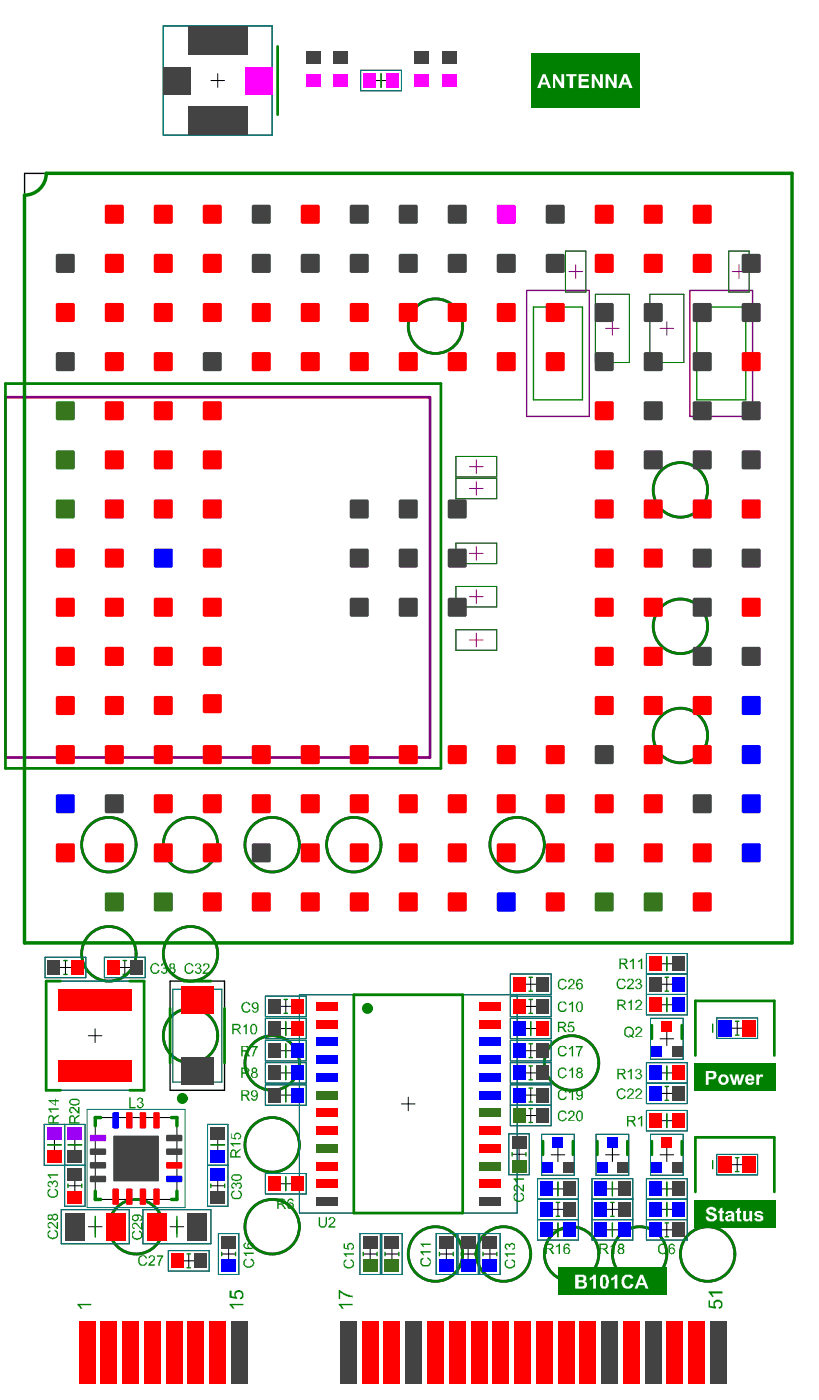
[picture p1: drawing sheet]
<svg xmlns="http://www.w3.org/2000/svg" width="100mm" height="171mm" viewBox="0 0 100 171" stroke-linecap="round" stroke-linejoin="round" font-family="sans-serif">
<g fill="none" stroke="#800080" stroke-width=".12">
<path d="M68.9 30.6h2.5v5h-2.5zM69.3 33.1h1.7M70.2 32.3v1.7M72.6 35.9h4.1v8.3h-4.1zM74.7 39.2v1.7M79.2 35.9h4.2v8.3h-4.2zM81.3 39.2v1.7M88.8 30.6h2.5v5h-2.5zM89.2 33.1h1.7M90.1 32.3v1.7M55.6 55.7h4.9v2.5h-4.9zM55.6 58.3h4.9v2.5h-4.9z"/>
<path d="M57.2 56.9h1.7M57.2 59.6h1.7M58.1 56.1v1.7M58.1 58.7v1.7M73.8 40.1h1.7M80.5 40.1h1.6M55.6 66.2h4.9v2.5h-4.9zM55.6 71.5h4.9v2.5h-4.9zM55.6 76.8h4.9v2.5h-4.9zM57.2 67.5h1.7M57.2 72.8h1.7M57.2 78.1h1.7"/>
<path d="M58.1 66.7v1.6M58.1 71.9v1.7M58.1 77.2v1.7"/>
</g>
<path d="M64.2 35.4h7.6v15.4h-7.6zM84.1 35.4h7.6v15.4h-7.6z" fill="none" stroke="#800080" stroke-width=".17"/>
<g fill="none" stroke="#800080" stroke-width=".33">
<path d="M.7 48.4h51.7v44h-51.7z"/>
<circle cx="53.1" cy="39.8" r="3.3"/>
<circle cx="82.9" cy="59.7" r="3.3"/>
<circle cx="82.9" cy="76.4" r="3.3"/>
<circle cx="82.9" cy="89.7" r="3.3"/>
<circle cx="13.3" cy="116.3" r="3.3"/>
<circle cx="13.3" cy="103" r="3.3"/>
<circle cx="23.2" cy="116.3" r="3.3"/>
<circle cx="23.2" cy="103" r="3.3"/>
<circle cx="33.2" cy="103" r="3.3"/>
<circle cx="43.1" cy="103" r="3.3"/>
<circle cx="63" cy="103" r="3.3"/>
<circle cx="23.2" cy="126.3" r="3.3"/>
<circle cx="33.2" cy="129.6" r="3.3"/>
<circle cx="33.2" cy="139.6" r="3.3"/>
<circle cx="69.7" cy="129.6" r="3.3"/>
<circle cx="16.6" cy="149.6" r="3.3"/>
<circle cx="33.2" cy="149.6" r="3.3"/>
<circle cx="53.1" cy="152.9" r="3.3"/>
<circle cx="61.4" cy="152.9" r="3.3"/>
<circle cx="69.7" cy="152.9" r="3.3"/>
<circle cx="78" cy="152.9" r="3.3"/>
<circle cx="86.3" cy="152.9" r="3.3"/>
</g>
<g fill="none" stroke="#000" stroke-width=".12">
<path d="M19.9 3.2h13.3v13.3h-13.3zM25.7 9.8h1.7M26.5 9v1.7M44 8.6h4.9v2.5h-4.9zM45.6 9.8h1.7M46.4 9v1.7M5.5 116.7h5v2.5h-5zM5.6 119.7h12v13.3h-12zM7.1 118h1.7M8 117.2v1.6M12.7 116.7h5v2.5h-5zM14.4 118h1.6"/>
<path d="M15.2 117.2v1.6M62.2 118.8h5v2.5h-5zM64.7 119.2v1.7M78.8 116.3h5v7.5h-5zM78.8 118.8h5M80.5 117.5h1.6M81.3 116.7v1.7M81.3 119.2v1.7M5.8 139.6h1.7M6.6 138.8v1.7M7.9 137.1v10h2.5v-10h-5v5h5M8.3 139.6h1.7"/>
<path d="M9.1 138.8v1.7M10.8 126.3h1.6M11.6 125.5v1.6M11.6 136.3h10v10h-10zM25.3 137.1h2.5v10h-2.5zM25.7 139.6h1.7M26.5 138.8v1.7M32.3 129.6h5v2.5h-5zM32.3 124.2h5v2.5h-5zM32.3 132.3h5v2.5h-5zM32.3 126.9h5v2.5h-5zM32.3 121.5h5v2.5h-5z"/>
<path d="M34 130.8h1.7M34 125.4h1.7M34 133.6h1.7M34 128.1h1.7M34 122.7h1.7M34.8 121.9v1.7M34.8 124.6v1.7M34.8 127.3v1.7M34.8 130v1.7M34.8 132.7v1.7M36.5 121.3h26.5v26.6h-26.5zM48.9 134.6h1.7"/>
<path d="M49.8 133.8v1.7M62 138.3h2.5v5h-2.5zM62.2 129.6h5v2.5h-5zM62.2 121.5h5v2.5h-5zM62.2 124.2h5v2.5h-5zM62.2 126.9h5v2.5h-5zM62.2 132.3h5v5h-5zM62.2 134.8h5M63.3 139.9v1.7M63.9 130.8h1.6M63.9 125.4h1.6M63.9 133.6h1.6"/>
<path d="M63.9 120h1.6M63.9 128.1h1.6M63.9 122.7h1.6M63.9 136h1.6M64.7 121.9v1.7M64.7 124.6v1.7M64.7 127.3v1.7M64.7 130v1.7M64.7 132.7v1.7M64.7 135.2v1.7M66 138.3h4v5h-4zM72.7 138.3h3.9v5h-3.9z"/>
<path d="M78.8 129.6h5v5h-5zM78.8 135.4h5v2.5h-5zM78.8 132.1h5M78.8 121.3h5M79.3 138.3h4v5h-4zM79.3 124.2h4v5h-4zM80.5 133.4h1.6M80.5 136.7h1.6M80.5 130.9h1.6M80.5 126.7h1.6M80.5 120h1.6M80.5 122.5h1.6"/>
<path d="M81.3 121.7v1.7M81.3 125.9v1.6M81.3 130v1.7M81.3 132.5v1.7M81.3 135.8v1.7M87.4 124.2h5v2.4h-5zM89 125.4h1.7M89.9 124.6v1.6M7.5 147.5h8.3v4.2h-8.3zM8.3 144.6h1.7M9.1 143.8v1.7M10.8 149.6h1.6"/>
<path d="M11.6 148.8v1.6M15.8 141.3h1.6M16.6 140.5v1.6M17.4 147.5h8.3v4.2h-8.3zM20.5 152.5h5v2.5h-5zM20.7 149.6h1.7M21.6 148.8v1.6M22.2 153.8h1.6M23 152.9v1.7M25.3 142.1h2.5M25.7 144.6h1.7M26.5 143.8v1.7"/>
<path d="M26.6 150.4h2.5v5h-2.5zM27 152.9h1.7M27.9 152.1v1.7M32.3 143.1h5v2.5h-5zM34 144.4h1.7M34.8 143.5v1.7M43.9 150.4h2.5v5h-2.5zM44.3 152.9h1.7M45.1 152.1v1.7M46.5 150.4h2.5v5h-2.5zM46.9 152.9h1.7M47.8 152.1v1.7"/>
<path d="M53.2 150.4h2.5v5h-2.5zM53.6 152.9h1.6M54.4 152.1v1.7M55.8 150.4h2.5v5h-2.5zM56.2 152.9h1.7M57.1 152.1v1.7M58.5 150.4h2.5v5h-2.5zM58.9 152.9h1.6M59.7 152.1v1.7M62.4 140.8h1.7M65.5 148.7h5M65.5 143.8h5v7.4h-5z"/>
<path d="M65.5 146.2h5M67.2 150h1.6M67.2 140.8h1.6M67.2 145h1.6M67.2 147.5h1.6M68 140v1.7M68 144.2v1.6M68 146.7v1.6M68 149.2v1.6M72.2 148.7h4.9M72.2 143.8h4.9v7.4h-4.9zM72.2 146.2h4.9"/>
<path d="M73.8 150h1.7M73.8 140.8h1.7M73.8 145h1.7M73.8 147.5h1.7M74.7 140v1.7M74.7 144.2v1.6M74.7 146.7v1.6M74.7 149.2v1.6M78.8 148.7h5M78.8 143.8h5v7.4h-5zM78.8 146.2h5M80.5 150h1.6"/>
<path d="M80.5 140.8h1.6M80.5 145h1.6M80.5 147.5h1.6M81.3 140v1.7M81.3 144.2v1.6M81.3 146.7v1.6M81.3 149.2v1.6M87.4 140.8h5v2.5h-5zM89 142h1.7M89.9 141.2v1.7"/>
</g>
<path d="M3 21.1h93.5v93.9h-93.5zM48.8 68.1h2M49.8 67.1v2M20.7 119.7h6.7v13.3h-6.7z" fill="none" stroke="#000" stroke-width=".17"/>
<path d="M68.9 30.6h2.5v5h-2.5zM72.6 35.9h4.1v8.3h-4.1zM79.2 35.9h4.2v8.3h-4.2zM88.8 30.6h2.5v5h-2.5zM55.6 55.7h4.9v2.5h-4.9zM55.6 58.3h4.9v2.5h-4.9zM55.6 66.2h4.9v2.5h-4.9zM55.6 71.5h4.9v2.5h-4.9zM55.6 76.8h4.9v2.5h-4.9z" fill="none" stroke="#008000" stroke-width=".12"/>
<g fill="none" stroke="#008000" stroke-width=".17">
<path d="M46.4 9v1.7M65 37.4h6v11.4h-6zM84.9 37.4h6v11.4h-6zM7.8 117.1h.4M7.8 118.8h.4M15 117.1h.4M15 118.8h.4M64.5 119.2h.4M81.1 119.2h.4M81.3 116.7v1.7M5.8 139.6h1.7M8.3 139.6h1.7"/>
<path d="M25.7 139.6h1.7M34.6 123.6h.4M34.6 121.9h.4M34.8 124.6v1.7M34.8 127.3v1.7M34.8 130v1.7M34.8 132.7v1.7M64.5 134.4h.4M64.5 132.7h.4M64.5 120.9h.4M64.5 129h.4M64.5 127.3h.4"/>
<path d="M64.5 123.6h.4M64.5 121.9h.4M64.5 131.7h.4M64.5 130h.4M64.5 135.2h.4M64.5 136.9h.4M64.7 124.6v1.7M81.1 134.2h.4M81.1 132.5h.4M81.1 120.9h.4M81.3 121.7v1.7M81.3 130v1.7"/>
<path d="M81.3 135.8v1.7M86.9 124.9v1M89.7 124.6h.4M89.7 126.2h.4M8.3 144.4v.4M10 144.4v.4M11.6 148.3v2.6M21.6 148.3v2.6M22.8 154.6h.4M22.8 152.9h.4M25.7 144.4v.4M27 152.7v.5"/>
<path d="M27.4 144.4v.4M28.7 152.7v.5M34.8 143.5v1.7M44.3 152.7v.5M46 152.7v.5M46.9 152.7v.5M48.6 152.7v.5M53.6 152.7v.5M55.3 152.7v.5M56.2 152.7v.5M57.9 152.7v.5M58.9 152.7v.5"/>
<path d="M60.6 152.7v.5M62.4 140.6v.4M64.1 140.6v.4M67.8 148.3h.4M67.8 146.7h.4M68 144.2v1.6M68 149.1v1.7M74.4 148.3h.5M74.4 146.7h.5M74.7 144.2v1.6M74.7 149.1v1.7M81.1 150.8h.4"/>
<path d="M81.1 149.1h.4M81.3 144.2v1.6M81.3 146.7v1.6M86.9 141.5v1M89.7 141.2h.4M89.7 142.9h.4"/>
</g>
<g fill="none" stroke="#008000" stroke-width=".33">
<path d="M33.8 5.7v8.3M.7 46.8h53v46.9h-53zM7.4 119.7h-1.8v13.3h1.8M15.8 119.7h1.8v13.3h-1.8M22.4 119.7h3.3M20.7 123v6.6M27.4 123v6.6M43.1 121.3h13.3v26.6h-13.3zM66.2 139.2v1.6M69.8 139.2v1.6M72.8 139.2v1.6M76.5 139.2v1.6"/>
<path d="M79.5 125v1.7M79.5 139.2v1.6M83.1 125v1.7M83.1 139.2v1.6M84.8 128.7v-6.6h9.6v6.6M84.8 145.4v-6.7h9.6v6.7"/>
<circle cx="53.1" cy="39.8" r="3.3"/>
<circle cx="82.9" cy="59.7" r="3.3"/>
<circle cx="82.9" cy="76.4" r="3.3"/>
<circle cx="82.9" cy="89.7" r="3.3"/>
<circle cx="13.3" cy="116.3" r="3.3"/>
<circle cx="13.3" cy="103" r="3.3"/>
<circle cx="23.2" cy="116.3" r="3.3"/>
<circle cx="23.2" cy="103" r="3.3"/>
<circle cx="33.2" cy="103" r="3.3"/>
<circle cx="43.1" cy="103" r="3.3"/>
<circle cx="63" cy="103" r="3.3"/>
<circle cx="23.2" cy="126.3" r="3.3"/>
<circle cx="33.2" cy="129.6" r="3.3"/>
<circle cx="33.2" cy="139.6" r="3.3"/>
<circle cx="69.7" cy="129.6" r="3.3"/>
<circle cx="16.6" cy="149.6" r="3.3"/>
<circle cx="33.2" cy="149.6" r="3.3"/>
<circle cx="53.1" cy="152.9" r="3.3"/>
<circle cx="61.4" cy="152.9" r="3.3"/>
<circle cx="69.7" cy="152.9" r="3.3"/>
<circle cx="78" cy="152.9" r="3.3"/>
<circle cx="86.3" cy="152.9" r="3.3"/>
</g>
<g fill="none" stroke="#008080" stroke-width=".12">
<path d="M44 8.6h4.9v2.5h-4.9zM5.5 116.7h5v2.5h-5zM5.6 119.7h12v13.3h-12zM12.7 116.7h5v2.5h-5zM62.2 118.8h5v2.5h-5zM78.8 116.3h5v7.5h-5zM78.8 118.8h5M7.9 137.1v10h2.5v-10h-5v5h5M10.6 135.3h12v12h-12zM25.3 137.1h2.5v10h-2.5zM32.3 129.6h5v2.5h-5zM32.3 124.2h5v2.5h-5z"/>
<path d="M32.3 132.3h5v2.5h-5zM32.3 126.9h5v2.5h-5zM32.3 121.5h5v2.5h-5zM36.5 121.3h26.5v26.6h-26.5zM62 138.3h2.5v5h-2.5zM62.2 129.6h5v2.5h-5zM62.2 121.5h5v2.5h-5zM62.2 124.2h5v2.5h-5zM62.2 126.9h5v2.5h-5zM62.2 132.3h5v5h-5zM62.2 134.8h5M66 138.3h4v5h-4z"/>
<path d="M72.7 138.3h3.9v5h-3.9zM78.8 129.6h5v5h-5zM78.8 135.4h5v2.5h-5zM78.8 132.1h5M78.8 121.3h5M79.3 124.2h4v5h-4zM79.3 138.3h4v5h-4zM87.4 124.2h5v2.4h-5zM7.5 147.5h8.3v4.2h-8.3zM17.4 147.5h8.3v4.2h-8.3zM20.5 152.5h5v2.5h-5zM25.3 142.1h2.5"/>
<path d="M26.6 150.4h2.5v5h-2.5zM32.3 143.1h5v2.5h-5zM43.9 150.4h2.5v5h-2.5zM46.5 150.4h2.5v5h-2.5zM53.2 150.4h2.5v5h-2.5zM55.8 150.4h2.5v5h-2.5zM58.5 150.4h2.5v5h-2.5zM65.5 143.8h5v7.4h-5zM65.5 148.7h5M65.5 146.2h5M72.2 148.7h4.9M72.2 143.8h4.9v7.4h-4.9z"/>
<path d="M72.2 146.2h4.9M78.8 148.7h5M78.8 143.8h5v7.4h-5zM78.8 146.2h5M87.4 140.8h5v2.5h-5z"/>
</g>
<path d="M19.9 3.2h13.3v13.3h-13.3zM21.1 120.7h5.9v11.3h-5.9z" fill="none" stroke="#008080" stroke-width=".17"/>
<path d="M5.6 21.1h90.9v93.9h-93.5v-91.2M12.3 136.3h-.7v1M20.9 136.3h.7v1M11.6 145.3v1h.7M21.6 145.3v1h-.7" fill="none" stroke="#008000" stroke-width=".42"/>
<path d="M84.6 129.7h10v3.4h-10z" fill-rule="evenodd" fill="#008000"/>
<g fill="#fff">
<path d="M88.9 131h.3l.3 .9 .2-.9h.3l.2 .9 .2-.9h.4l-.5 1.3h-.3l-.2-.8-.1 .8h-.4z"/>
<path d="M92.2 131h.3v.2l.2-.2h.3v.1v.3l-.3-.1-.1 .2h-.1v.8h-.3z"/>
<path d="M86.4 130.9v.5h.4a.27 .27 0 0 0 .2-.4 .27 .27 0 0 0-.4-.1zM86 130.6h.8a.5 .5 0 0 1 .5 .3 .5 .5 0 0 1-.1 .6l-.1 .1h-.7v.7h-.4z"/>
<path d="M88.1 131.3v.1a.3 .3 0 0 0-.1 .5 .21 .21 0 0 0 .2 .2 .21 .21 0 0 0 .2-.2h.1a.38 .38 0 0 0-.2-.5v-.1zM87.9 131a.68 .68 0 0 1 .9 .4 .68 .68 0 0 1-.4 .9 .67 .67 0 0 1-.7-.2 .67 .67 0 0 1-.1-.8z"/>
<path d="M91.3 131.3l-.1 .2h.5l-.2-.2zM91 131.1h.1a.56 .56 0 0 1 .6 0 .56 .56 0 0 1 .2 .6v.1h-.7v.1a.24 .24 0 0 0 .2 .2 .24 .24 0 0 0 .2-.1v-.1l.3 .1a.45 .45 0 0 1-.5 .3 .63 .63 0 0 1-.6-.8z"/>
</g>
<path d="M84.6 146.4h10v3.3h-10z" fill-rule="evenodd" fill="#008000"/>
<g fill="#fff">
<path d="M86.3 147.3l.2-.1a.55 .55 0 0 1 .6 .2h.2v.3l-.3 .1a.28 .28 0 0 0-.2-.3 .28 .28 0 0 0-.3 .1l-.1 .1 .1 .2h.4a.51 .51 0 0 1 .5 .6 .51 .51 0 0 1-.6 .5h-.4v-.1l-.3-.1-.1-.4h.4a.35 .35 0 0 0 .5 .3v-.1a.18 .18 0 0 0 .1-.2 .18 .18 0 0 0-.2-.1v-.1h-.3v-.1a.3 .3 0 0 1-.4-.3 .32 .32 0 0 1 .2-.4z"/>
<path d="M87.7 147.4l.4-.1v.4h.1v.2h-.1v.8h.1v.3a.34 .34 0 0 1-.5-.3v-.8h-.1v-.2h.1z"/>
<path d="M89.8 147.4l.4-.1v.4h.1v.2h-.1v.8h.1l.1 .3h-.1a.34 .34 0 0 1-.5-.3v-.8h-.1v-.2h.1z"/>
<path d="M90.6 147.7h.3v.8a.19 .19 0 0 0 .1 .2 .19 .19 0 0 0 .3-.1h.1v-.9h.3v1.3h-.3v-.2l-.2 .1v.1a.38 .38 0 0 1-.5-.2h-.1z"/>
<path d="M92 147.8l.4-.1a.6 .6 0 0 1 .6 .2v.1l-.7-.1v.2h.2l.1 .1a.34 .34 0 0 1 .4 .4v.3l-.4 .1a.6 .6 0 0 1-.7-.3v-.1l.4-.1v.2h.4l-.1-.2h-.3v-.1a.32 .32 0 0 1-.4-.5h.1z"/>
<path d="M88.7 148.5a.19 .19 0 0 0 .1 .2 .19 .19 0 0 0 .3-.1h.1v-.2zM88.7 147.7h.5l.3 .2v1l.1 .1h-.4v-.2l-.2 .2a.38 .38 0 0 1-.5-.2h-.1a.34 .34 0 0 1 0-.4 .34 .34 0 0 1 .3-.1v-.1h.4l.1-.2-.1-.1h-.4v.2l-.3-.1z"/>
</g>
<path d="M64.7 6.5h13.3v6.7h-13.3z" fill-rule="evenodd" fill="#008000"/>
<g fill="#fff">
<path d="M67.4 9h.4l.6 1.1v-1.1h.4v1.7h-.4l-.7-1.1v1.1h-.3z"/>
<path d="M69 9h1.3v.3h-.4v1.4h-.5v-1.4h-.4z"/>
<path d="M70.5 9h1.3v.3h-.9v.3h.8v.4h-.8v.4h.9v.3h-1.3z"/>
<path d="M72.1 9h.4l.6 1.1v-1.1h.4v1.7h-.4l-.6-1.1v1.1h-.4z"/>
<path d="M73.8 9h.4l.6 1.1v-1.1h.4v1.7h-.4l-.6-1.1v1.1h-.4z"/>
<path d="M66.3 9.4l-.2 .7h.5zM66.2 9h.3l.7 1.7h-.4l-.1-.4h-.7l-.1 .4h-.4z"/>
<path d="M76.2 9.4l-.2 .7h.4zM76 9h.4l.7 1.7h-.4l-.1-.4h-.8v.4h-.5z"/>
</g>
<g fill="#008000">
<path d="M86.4 158.6h.1v.7l.6 .1-.1-.2a.38 .38 0 0 1 .1-.5 .54 .54 0 0 1 .6-.2 .54 .54 0 0 1 .4 .4l-.1 .6-.4 .1v-.2h.1a.34 .34 0 0 0 .2-.5 .34 .34 0 0 0-.5-.1h-.1a.42 .42 0 0 0 0 .6l-.1 .2-.8-.2z"/>
<path d="M86.4 157.5h1.7v.3h-1.4l.3 .2v.2h-.2l-.3-.4-.1-.1z"/>
<path d="M41.3 159h1.7v.2h-1.4l.2 .3h.1v.1h-.3l-.1-.2-.2-.2z"/>
<path d="M41.3 157.3h.2v.2h.2l.2 .2a1.81 1.81 0 0 0 1.1 .3v.3l-.1-.1a1.71 1.71 0 0 1-1.4-.5v.7h-.2z"/>
<path d="M28 159h1.7v.2h-1.4l.2 .2v.1h.1v.1h-.2l-.4-.4z"/>
<path d="M28 157.4h.2v.7l.5 .1-.1-.1a.58 .58 0 0 1 .5-.8 .58 .58 0 0 1 .6 .8 .3 .3 0 0 1-.4 .3l-.1 .1v-.2h.1a.34 .34 0 0 0 0-.6v-.1a.45 .45 0 0 0-.6 .2v.3h.1l.1 .3-.9-.1z"/>
<path d="M9.4 159h1.7v.2h-1.3l.1 .3h.1v.1h-.2l-.1-.2-.3-.2z"/>
<path d="M8.6 135a.38 .38 0 0 1 .5 .2l.4 .4v-.6h.2v.9l-.3-.1-.5-.5a.21 .21 0 0 0-.3-.1 .21 .21 0 0 0 0 .3v.1h.2v.2a.32 .32 0 0 1-.4-.5z"/>
<path d="M15.8 133.8h.1v1.2h.6v.2h-.7z"/>
<path d="M16.9 133.9a.34 .34 0 0 1 .5 .3v.1l-.1 .2a.26 .26 0 0 1 .2 .2 .26 .26 0 0 1-.1 .3 .37 .37 0 0 1-.4 .2 .37 .37 0 0 1-.3-.4h.2a.26 .26 0 0 0 .3 .2 .26 .26 0 0 0 .1-.4l-.3-.1v-.1a.23 .23 0 0 0 .3-.3 .23 .23 0 0 0-.4-.1v.2h-.2z"/>
<path d="M18.6 117.5l.3-.1h.1v.1a.3 .3 0 0 1 .4 .3h-.2a.34 .34 0 0 0-.6 0h-.1v.2a.66 .66 0 0 0 .3 .6h.3l.2-.3 .2 .1-.1 .2h-.1a.52 .52 0 0 1-.6 .2 .52 .52 0 0 1-.3-.5l-.1-.3 .1-.2z"/>
<path d="M19.7 117.5h.1a.34 .34 0 0 1 .5 .3h.1l-.3 .3h.1a.3 .3 0 0 1 .1 .5 .34 .34 0 0 1-.6 0l-.1-.2h.2v.1a.25 .25 0 0 0 .3 .1 .25 .25 0 0 0 .1-.3l-.1-.2-.2 .1v-.2h.1a.23 .23 0 0 0 .2-.3 .23 .23 0 0 0-.3-.1l-.2 .2h-.1z"/>
<path d="M30.6 127.6h.8v.1l-.1 .1v.2l-.2 .2-.1 .4h-.1v.2h-.1v-.5h.1a.66 .66 0 0 1 .4-.6h-.7z"/>
<path d="M69.4 124.6h.5v.2h-.5v.3a.41 .41 0 0 1 .6 .3 .41 .41 0 0 1-.4 .5v.1v-.1a.32 .32 0 0 1-.4-.4h.2v.1a.28 .28 0 0 0 .4 .1 .28 .28 0 0 0 0-.4v-.1l-.6 .1z"/>
<path d="M51.4 153.4h.2l.1 .1a.42 .42 0 0 0-.3 .6 .42 .42 0 0 0 .6 .2h.1a.45 .45 0 0 0 .3-.5h-.1v-.2l-.2-.1v-.1a.56 .56 0 0 1 .4 .6 .56 .56 0 0 1-.7 .5h-.1a.57 .57 0 0 1-.4-1z"/>
<path d="M51.2 152.6h1.3v.2h-1l.2 .1v.2h-.1l-.4-.3z"/>
<path d="M51.2 151.7h1.3v.1h-1l.2 .3h-.1z"/>
<path d="M38.8 148.5h.2v.9a.34 .34 0 0 0 .6 0l.1-.1v-.8h.2v.8l-.1 .1a.32 .32 0 0 1-.4 .3 .46 .46 0 0 1-.6-.6z"/>
<path d="M40.2 148.5h.1a.38 .38 0 0 1 .5 .1 .24 .24 0 0 1 .1 .3 .24 .24 0 0 1-.2 .1l-.4 .6h.6v.1h-.9l.1-.3 .4-.2v-.2a.27 .27 0 0 0 .2-.4 .27 .27 0 0 0-.4 0l-.1 .2h-.2z"/>
<path d="M74.7 151.7h.2v1.2h-.2v-1v.1l-.3 .1v.1v-.2z"/>
<path d="M67.8 151.9l.5-.2v1.2h-.2v-1v.1l-.3 .2z"/>
<path d="M28.1 139.4h1.2v.2h-.9l.2 .2h-.2z"/>
<path d="M28.1 138.2h.1v.5l.4 .1v-.1a.42 .42 0 0 1 .3-.6 .42 .42 0 0 1 .4 .6v.2h-.1v.1l-.2-.2h.1a.28 .28 0 0 0 .1-.4 .28 .28 0 0 0-.5 0v.1v.2l.1 .1-.1 .2-.6-.2z"/>
<path d="M5.9 135.2h1.3v.1h-1l.1 .3v.1h-.1l-.1-.3-.2-.1z"/>
<path d="M76.5 130.6h.2l.2-.2h.1v1.2h-.1v-1l-.2 .2h-.2z"/>
<path d="M77.6 130.4a.38 .38 0 0 1 .5 .1h.1v.3l-.2 .2 .3 .1v.2h-.1a.32 .32 0 0 1-.4 .3 .3 .3 0 0 1-.4-.3h.2v.2h.1a.26 .26 0 0 0 .4-.1 .26 .26 0 0 0 0-.3 .26 .26 0 0 0-.4-.1l.2-.1a.21 .21 0 0 0 .2-.3 .21 .21 0 0 0-.4-.1h-.1v.2h-.2v-.2z"/>
<path d="M76.9 121.9h.1v1.3h-.1v-1l-.3 .2v-.2z"/>
<path d="M77.5 122h.2a.45 .45 0 0 1 .6 .2l-.2 .5-.2 .1-.3 .2v.1h.7v.1h-.9v-.2l.5-.4a.38 .38 0 0 0 .1-.5h-.3l-.1 .2h-.2z"/>
<path d="M76.8 117.2h.1l.2-.3h.2v1.3h-.2v-1l-.2 .1h-.1z"/>
<path d="M77.8 117.2l.2-.1 .1-.2h.2v1.3h-.2v-1l-.1 .1h-.2z"/>
<path d="M30 124.9h.1v1.2h-.2v-1l-.2 .3v-.2z"/>
<path d="M77.8 136.4l.2-.1 .1-.2h.2v1.3h-.2v-1l-.1 .1h-.2z"/>
<path d="M77.5 125.3h.1a.39 .39 0 0 1 .5 0 .39 .39 0 0 1 .1 .5l-.6 .6h.7v.1h-.9v-.2l.6-.5a.22 .22 0 0 0 .1-.3 .22 .22 0 0 0-.2-.1h-.2l-.1 .2h-.2z"/>
<path d="M22.8 117.5l.2-.1 .3 .1 .3 .3h-.2a.42 .42 0 0 0-.5-.2 .42 .42 0 0 0-.2 .6v.1a.32 .32 0 0 0 .4 .3 .3 .3 0 0 0 .3-.3l.2 .1a.6 .6 0 0 1-.8 .3 .6 .6 0 0 1-.3-.8z"/>
<path d="M23.9 117.5a.38 .38 0 0 1 .5 .2h.1v.2l-.1 .2 .2 .2v.1h-.1a.32 .32 0 0 1-.4 .4l-.3-.2v-.2h.1a.26 .26 0 0 0 .4 .2 .26 .26 0 0 0 .1-.4l-.2-.1-.2 .1 .2-.2a.21 .21 0 0 0 .2-.3 .21 .21 0 0 0-.4 0h-.1v.1h-.1z"/>
<path d="M24.9 117.5a.41 .41 0 0 1 .5 .1 .41 .41 0 0 1 .1 .4l-.6 .5v.1h.6v.2h-.8v-.2l.5-.5a.27 .27 0 0 0 .2-.3 .27 .27 0 0 0-.4-.2l-.2 .2v-.2z"/>
<path d="M5.9 145.1l.3-.1v.2a.35 .35 0 0 0-.3 .3 .35 .35 0 0 0 .3 .3v.1a.47 .47 0 0 0 .7-.3v-.3l-.2-.1v-.2a.43 .43 0 0 1 .4 .5v.1a.58 .58 0 0 1-.4 .5h-.5v-.1a.32 .32 0 0 1-.4-.4l-.1-.1z"/>
<path d="M6 144.1h.3v.1h.1a.28 .28 0 0 1 .2-.2 .28 .28 0 0 1 .3 .1 .42 .42 0 0 1 .2 .4 .42 .42 0 0 1-.4 .3v-.2h.2a.28 .28 0 0 0 0-.4 .28 .28 0 0 0-.3-.1l-.1 .3h-.1l.1 .1h-.2v-.1a.2 .2 0 0 0-.3-.2 .2 .2 0 0 0 0 .4h.2v.2l-.2-.1a.36 .36 0 0 1-.1-.6z"/>
<path d="M5.8 143.2h1.3v.2h-1l.1 .1v.2h-.1l-.1-.2-.2-.1z"/>
<path d="M28.2 145.3l.4-.1v.2h-.1a.3 .3 0 0 0-.1 .5 .43 .43 0 0 0 .6 .2 .32 .32 0 0 0 .3-.4l-.1-.3-.2-.1 .1-.1h.1a.45 .45 0 0 1 .3 .5l-.1 .2a.35 .35 0 0 1-.5 .4h-.1a.54 .54 0 0 1-.5-.2 .54 .54 0 0 1-.1-.6z"/>
<path d="M28.4 144.2h.2l.1 .2 .2-.2a.34 .34 0 0 1 .5 .3l.1 .1a.32 .32 0 0 1-.3 .4l-.1-.1 .2-.2a.25 .25 0 0 0 0-.3 .25 .25 0 0 0-.3 0l-.2 .1v.2h-.1a.25 .25 0 0 0-.1-.3 .25 .25 0 0 0-.3 .1v.2l.3 .1-.1 .2-.3-.1v-.2a.32 .32 0 0 1 .2-.4z"/>
<path d="M16.3 150.1h.1v.2h-.1a.34 .34 0 0 0 0 .6v.1h.3l.1 .1 .1-.1a.39 .39 0 0 0 .4-.3 .39 .39 0 0 0-.3-.5v-.1h.2a.59 .59 0 0 1 .2 .8 .59 .59 0 0 1-.8 .3 .49 .49 0 0 1-.4-.7v-.2z"/>
<path d="M16.3 149.1a.6 .6 0 0 1 .6 .5l.3 .1v-.6h.2v.9h-.2l-.3-.4a.45 .45 0 0 0-.6-.3 .22 .22 0 0 0-.1 .2 .22 .22 0 0 0 .1 .2l.1 .2h-.1a.52 .52 0 0 1-.1-.7z"/>
<path d="M6 150.1h.2v.1h-.1a.34 .34 0 0 0 0 .6v.1h.2l.1 .1 .1-.1a.39 .39 0 0 0 .4-.3 .39 .39 0 0 0-.2-.5v-.1l.1 .1a.59 .59 0 0 1 .2 .7 .59 .59 0 0 1-.8 .3 .43 .43 0 0 1-.4-.5l-.1-.1h.1v-.3z"/>
<path d="M6 149h.2a.87 .87 0 0 1 .5 .6h.2v-.6h.2v.9h-.2l-.5-.5a.27 .27 0 0 0-.3-.2 .27 .27 0 0 0-.2 .4l.3 .2a.36 .36 0 0 1-.4-.3 .36 .36 0 0 1 .2-.4z"/>
<path d="M17.1 153.1h.2a.38 .38 0 0 1 .5 .2l.1 .1-.1 .1-.1-.2h-.2v-.1a.57 .57 0 0 0-.5 .3 .57 .57 0 0 0 .1 .6l.3 .2 .4-.4h.1a.56 .56 0 0 1-.6 .5 .56 .56 0 0 1-.4-.7v-.3z"/>
<path d="M18.3 153.1a.45 .45 0 0 1 .6 .3v.3l-.6 .5h.6v.2h-.9l.1-.3 .6-.5a.26 .26 0 0 0 0-.3 .26 .26 0 0 0-.2-.1v.1h-.2v.1h-.2v-.1z"/>
<path d="M19.1 153.1h.8l-.3 .7a.56 .56 0 0 0-.1 .6h-.2v-.5h.1v-.1l.3-.5h-.6z"/>
<path d="M68.2 119.5l.6-.1 .3 .3-.2 .1a.39 .39 0 0 0-.6-.3v.1a.44 .44 0 0 0-.1 .6 .35 .35 0 0 0 .5 .4l.2-.1v-.3l.2 .1a.44 .44 0 0 1-.4 .3l-.1 .1a.66 .66 0 0 1-.6-.9z"/>
<path d="M69.4 119.5l.3-.1a.39 .39 0 0 1 .3 .3 .39 .39 0 0 1-.2 .4l-.4 .5h.6h-.8l.2-.3 .3-.2v-.1a.3 .3 0 0 0 .1-.5h-.3l-.1 .3h-.1v-.3z"/>
<path d="M75.4 119.4h.2a.55 .55 0 0 1 .6 .1l.1 .2h-.2l-.2-.2a.39 .39 0 0 0-.4 .1 .39 .39 0 0 0-.2 .4 .42 .42 0 0 0 .3 .5 .42 .42 0 0 0 .5-.2v-.1h.2a.46 .46 0 0 1-.6 .4 .32 .32 0 0 1-.4-.3l-.1-.1v-.4z"/>
<path d="M76.6 119.4h.1a.45 .45 0 0 1 .6 .2l-.1 .4-.6 .5h.7v.1h-.9l.1-.3 .4-.3 .1-.2h.1a.3 .3 0 0 0-.3-.3l-.2 .2h-.2z"/>
<path d="M77.6 119.4a.38 .38 0 0 1 .5 .1h.1v.3l-.2 .1 .1 .1a.32 .32 0 0 1 .2 .3 .32 .32 0 0 1-.3 .3 .38 .38 0 0 1-.5-.1h-.1v-.2h.2a.21 .21 0 0 0 .2 .3 .21 .21 0 0 0 .2-.2l.1-.1-.1-.3h-.3l.2-.1a.2 .2 0 0 0 .1-.3 .2 .2 0 0 0-.3-.1h-.1v.2h-.2v-.2z"/>
<path d="M75.4 132.8l.5-.1 .4 .3-.2 .1a.33 .33 0 0 0-.2-.2 .33 .33 0 0 0-.4 .1 .53 .53 0 0 0-.1 .6 .53 .53 0 0 0 .5 .3l.2-.2v-.1l.2 .1a.3 .3 0 0 1-.4 .3l-.1 .1a.73 .73 0 0 1-.5-1.1z"/>
<path d="M76.6 132.8a.4 .4 0 0 1 .6 .1l.1 .1-.1 .4-.6 .5h.7v.1h-.9v-.2l.5-.5a.23 .23 0 0 0 .2-.3 .23 .23 0 0 0-.3-.1l-.2 .1v.1h-.2z"/>
<path d="M77.5 132.8h.1a.39 .39 0 0 1 .6 .1 .39 .39 0 0 1-.1 .5l-.5 .5h.7v.1h-.9v-.2l.6-.5a.22 .22 0 0 0 .1-.2 .22 .22 0 0 0-.2-.2h-.2l-.1 .2h-.2z"/>
<path d="M62.7 145.6l.3-.1v.2a.34 .34 0 0 0-.2 .5 .54 .54 0 0 0 .6 .2 .54 .54 0 0 0 .4-.5h-.1l-.1-.2h-.1v-.2a.43 .43 0 0 1 .4 .5 .43 .43 0 0 1-.4 .5v.1h-.2a.6 .6 0 0 1-.6-.3 .6 .6 0 0 1 0-.6z"/>
<path d="M62.7 144.6a.3 .3 0 0 1 .5 0l.5 .6v-.7h.2v.8a.87 .87 0 0 1-.6-.5l-.2-.1a.22 .22 0 0 0-.3 0 .22 .22 0 0 0 .1 .4l.1 .2-.1-.1a.33 .33 0 0 1-.3-.2 .33 .33 0 0 1 .1-.4z"/>
<path d="M62.6 143.7h1.3v.2h-1l.1 .2v.1l-.4-.3z"/>
<path d="M68.2 135.5h.1v-.1a.47 .47 0 0 1 .7 .4h.1l-.2 .1a.39 .39 0 0 0-.6-.3v.1a.44 .44 0 0 0-.1 .6 .35 .35 0 0 0 .5 .3v-.1h.2v-.2l.2 .1a.6 .6 0 0 1-1 .1l-.1-.1v-.2a.56 .56 0 0 1 .2-.6z"/>
<path d="M69.4 135.5a.35 .35 0 0 1 .4-.1 .35 .35 0 0 1 .2 .4v.2l-.6 .5v.1h.6v.1h-.8l.2-.3 .3-.2v-.1a.3 .3 0 0 0 .1-.5h-.3l-.1 .3h-.1v-.3z"/>
<path d="M68.3 132.9h.2l.1-.1v.1a.45 .45 0 0 1 .5 .3h-.2v-.1l-.3-.1a.42 .42 0 0 0-.4 .4 .38 .38 0 0 0 .1 .5v.1a.38 .38 0 0 0 .6-.2l.2-.1-.1 .1a.35 .35 0 0 1-.5 .4h-.2a.85 .85 0 0 1-.2-1.1z"/>
<path d="M69.4 133.1h.2l.1-.2h.2v1.3h-.2v-1.1l-.2 .2h-.1z"/>
<path d="M68.2 130.3h.1v-.1a.47 .47 0 0 1 .7 .3h.1l-.2 .1a.39 .39 0 0 0-.6-.2 .44 .44 0 0 0-.1 .6 .35 .35 0 0 0 .5 .4v-.1h.2v-.3l.2 .1a.6 .6 0 0 1-1 .2l-.1-.1v-.2a.56 .56 0 0 1 .2-.6z"/>
<path d="M69.7 130.2h.2v1.3h-.2v-1l-.3 .2v-.2z"/>
<path d="M68.3 127.6h.2l.1-.1v.1a.45 .45 0 0 1 .5 .3h-.2v-.2h-.3a.42 .42 0 0 0-.4 .4 .38 .38 0 0 0 .1 .5v.1a.38 .38 0 0 0 .6-.2l.2-.1-.1 .1a.35 .35 0 0 1-.5 .3h-.2a.85 .85 0 0 1-.2-1.1z"/>
<path d="M69.4 127.8l.2-.1 .1-.1h.2v1.2h-.2v-1l-.2 .2h-.1z"/>
<path d="M70.2 127.6h.8v.1l-.2 .3v.2h-.1l-.1 .6h-.1a1.37 1.37 0 0 1 .4-1.1h-.7z"/>
<path d="M29.9 153.5l.2 .2h-.1a.44 .44 0 0 0-.2 .6 .65 .65 0 0 0 1-.2 .32 .32 0 0 0-.3-.4l.1-.2a.32 .32 0 0 1 .3 .4h.1l-.1 .4a.68 .68 0 0 1-1.2 0v-.1a.46 .46 0 0 1 .2-.6z"/>
<path d="M29.7 152.8h1.2v.1h-1l.3 .3h-.3v-.2z"/>
<path d="M42 153.7l.2-.1v.2h-.1a.46 .46 0 0 0 0 .5 .46 .46 0 0 0 .5 .2 .32 .32 0 0 0 .4-.3h.1l-.1-.3-.3-.1v-.2a.43 .43 0 0 1 .4 .5 .43 .43 0 0 1-.4 .5v.1h-.1a.6 .6 0 0 1-.6-.3 .6 .6 0 0 1 0-.6z"/>
<path d="M41.9 152.8h1.2v.2h-1l.2 .2v.1h-.2z"/>
<path d="M41.9 151.7h.2v.5l.3 .1a.45 .45 0 0 1 0-.6 .45 .45 0 0 1 .5-.1l.1 .1a.45 .45 0 0 1-.1 .7h-.1v-.1h.2v-.1a.27 .27 0 0 0-.1-.4 .27 .27 0 0 0-.3 0h-.1l.1 .6-.7-.1z"/>
<path d="M61.8 153.6l.1 .2a.44 .44 0 0 0-.2 .6h.1a.54 .54 0 0 0 .5 .1 .54 .54 0 0 0 .4-.4l-.2-.3h-.1v-.2a.34 .34 0 0 1 .4 .4 .46 .46 0 0 1-.3 .6h-.1a.6 .6 0 0 1-.8-.1 .6 .6 0 0 1 .1-.8z"/>
<path d="M61.5 152.8h1.3v.2h-1l.2 .3h-.2z"/>
<path d="M61.7 151.7h.2l.2 .1 .1-.1a.24 .24 0 0 1 .2-.1 .24 .24 0 0 1 .2 .1 .44 .44 0 0 1 .2 .6l-.2 .1h-.2v-.1a.25 .25 0 0 0 .3-.3 .25 .25 0 0 0-.3-.2 .25 .25 0 0 0-.2 .2v.1h-.2l-.1-.3a.22 .22 0 0 0-.2 .2 .22 .22 0 0 0 .2 .3v.1a.37 .37 0 0 1-.4-.3 .37 .37 0 0 1 .2-.4z"/>
<path d="M68.3 122.2h.1a.53 .53 0 0 1 .7 .3h-.2v-.2l-.3-.1a.42 .42 0 0 0-.4 .5 .38 .38 0 0 0 .1 .5v.1a.38 .38 0 0 0 .6-.2l.2-.1-.1 .1a.35 .35 0 0 1-.5 .3h-.2a.85 .85 0 0 1-.2-1.1z"/>
<path d="M69.4 122.4l.2-.1 .1-.1h.2v1.2h-.2v-1l-.2 .2h-.1z"/>
<path d="M29.5 122.4l.2-.2h.3h.2a.3 .3 0 0 1 .3 .4l-.2-.1a.27 .27 0 0 0-.3-.2 .27 .27 0 0 0-.3 .2l-.1 .3v.2h.1a.34 .34 0 0 0 .1 .3 .34 .34 0 0 0 .4 0h.1v-.2h.3l-.1 .1a.45 .45 0 0 1-.5 .3 .43 .43 0 0 1-.5-.4l-.1-.1z"/>
<path d="M80.4 151.7h.2a.47 .47 0 0 1 .6 .3h.1l-.1 .1a.39 .39 0 0 0-.6-.3v.1a.44 .44 0 0 0-.2 .6l.1 .2a.34 .34 0 0 0 .6 0l.1-.2h.1v.2l-.2 .2-.3 .1-.2-.1a.46 .46 0 0 1-.4-.6v-.3z"/>
<path d="M8.7 136.2l-.1 .1v.6h.4v-.6l-.1-.1zM8.6 136a.34 .34 0 0 1 .4 0 .34 .34 0 0 1 .1 .4l.6-.5v.2l-.5 .3v.5h.5v.1h-1.3v-.8z"/>
<path d="M8.7 134.2h-.1v.3a.63 .63 0 0 0 .7 .2l.2-.1 .1-.3a.96 .96 0 0 0-.8-.1zM8.6 134.1l.2-.1h.6l.1 .1a.36 .36 0 0 1 .1 .6v.1h-.2a.64 .64 0 0 1-1-.5z"/>
<path d="M20.9 117.6a.24 .24 0 0 0-.1 .3 .24 .24 0 0 0 .3 .1l.1-.2-.1-.2zM20.9 118.1v.1a.23 .23 0 0 0-.2 .3 .23 .23 0 0 0 .4 .1 .22 .22 0 0 0 .1-.2 .22 .22 0 0 0-.1-.2v-.1zM20.7 117.5h.1a.34 .34 0 0 1 .5 .3v.2l-.1 .1a.34 .34 0 0 1 0 .6 .42 .42 0 0 1-.5 0 .42 .42 0 0 1-.1-.6h.2v-.1a.33 .33 0 0 1-.1-.5z"/>
<path d="M29.6 130.4v.4h.5l.2-.2-.1-.2zM29.4 130.2h.6a.42 .42 0 0 1 .4 .4h-.1v.3h-.3l.3 .1 .2 .5h-.2l-.4-.5h-.3v.5h-.2z"/>
<path d="M30.8 130.4a.25 .25 0 0 0 .1 .3 .25 .25 0 0 0 .3 0v-.3zM30.8 130.9v.1a.24 .24 0 0 0 0 .2 .24 .24 0 0 0 .2 .2 .28 .28 0 0 0 .3-.4 .28 .28 0 0 0-.5-.1zM30.8 130.2h.2a.32 .32 0 0 1 .3 .4l-.1 .2a.36 .36 0 0 1 .2 .5 .36 .36 0 0 1-.5 .2 .32 .32 0 0 1-.3-.5l.2-.2a.27 .27 0 0 1-.1-.3 .27 .27 0 0 1 .1-.2z"/>
<path d="M29.6 127.7v.4h.6l.1-.2-.1-.2zM29.4 127.6h.8a.38 .38 0 0 1 .1 .5v.1h-.3l.3 .2 .2 .4h-.2l-.4-.6h-.3v.6h-.2z"/>
<path d="M34 146.3v.5h.3a.3 .3 0 0 0 .3-.4v-.1zM33.8 146.2h.8l.1 .1a.24 .24 0 0 1 .1 .3 .24 .24 0 0 1-.2 .2l-.1 .1 .1 .1 .3 .4h-.3v-.2l-.3-.3h-.3v.5h-.2z"/>
<path d="M35.1 146.3a.4 .4 0 0 1 .6 0l.1 .2h-.2a.21 .21 0 0 0-.2-.2 .21 .21 0 0 0-.2 .2h-.1v.3l.3-.1v-.1l.1 .1a.41 .41 0 0 1 .3 .5 .41 .41 0 0 1-.6 .2h-.1a1.12 1.12 0 0 1 0-1.1zM35.3 146.8a.33 .33 0 0 0-.1 .5 .24 .24 0 0 0 .3 0 .24 .24 0 0 0 .1-.2v-.3z"/>
<path d="M68.2 124.8v.4h.5l.1-.1a.22 .22 0 0 0 0-.2 .22 .22 0 0 0-.3-.1zM68 124.6h.6a.38 .38 0 0 1 .3 .2 .38 .38 0 0 1 0 .4v.1h-.3l.3 .2 .2 .4h-.2l-.4-.5h-.3v.5h-.2z"/>
<path d="M73.2 151.8v.5h.5a.24 .24 0 0 0 .2-.2 .24 .24 0 0 0-.1-.3zM73.1 151.7h.6a.32 .32 0 0 1 .4 .4l-.1 .2h-.3l.2 .1 .3 .5h-.2l-.2-.3-.1-.2h-.2v-.1h-.3v.6h-.1z"/>
<path d="M75.6 151.8l-.1 .1a.21 .21 0 0 0 .2 .3 .21 .21 0 0 0 .2-.3l-.1-.1zM75.6 152.3l-.2 .2a.32 .32 0 0 0 .4 .3 .24 .24 0 0 0 .1-.3 .24 .24 0 0 0-.2-.2zM75.5 151.7a.45 .45 0 0 1 .6 .2v.2l-.2 .2a.39 .39 0 0 1 .1 .5 .39 .39 0 0 1-.6 0h-.1v-.3l.2-.2a.27 .27 0 0 1-.2-.3 .27 .27 0 0 1 .2-.3z"/>
<path d="M66.7 151.8v.5h.5l.1-.2-.1-.3zM66.5 151.7h.6a.42 .42 0 0 1 .4 .4h-.1l-.1 .2h-.2l.2 .2 .3 .4h-.3l-.1-.2a.45 .45 0 0 0-.5-.4v.6h-.2z"/>
<path d="M68.9 151.7a.34 .34 0 0 1 .4 0 .34 .34 0 0 1 .1 .3h-.1v-.1a.24 .24 0 0 0-.3-.1 .24 .24 0 0 0-.1 .3v.2h-.1l.2-.1v-.1a.46 .46 0 0 1 .5 .3 .46 .46 0 0 1-.2 .5 .45 .45 0 0 1-.6-.2v-.4a.46 .46 0 0 1 .2-.6zM68.9 152.3a.34 .34 0 0 0 .2 .5 .3 .3 0 0 0 .3-.3 .3 .3 0 0 0-.4-.2z"/>
<path d="M28.4 140.3l-.2 .2v.5h.5v-.6zM28.3 140.2l.4 .1v.2h.1l.1-.2 .4-.2v.2l-.5 .4v.3h.5v.2h-1.2v-.7v-.2z"/>
<path d="M6.1 136.2l-.1 .7h.4v-.6l-.1-.1zM6.1 136h.1a.3 .3 0 0 1 .4 .4l.1-.2 .5-.3v.2l-.6 .4v.4h.6v.1h-1.3v-.8z"/>
<path d="M6.2 134.3l.5 .5v-.5zM5.9 134.2h.8v-.2h.1v.2h.4v.1h-.4v.5h-.1l-.8-.6z"/>
<path d="M75.4 130.4v.5h.4a.22 .22 0 0 0 .2-.1 .22 .22 0 0 0 0-.3zM75.3 130.4h.8h.1v.2h.1l-.1 .4h-.4l.3 .2 .3 .4h-.3l-.3-.6h-.4v.6h-.1z"/>
<path d="M75.4 122.1v.4h.4a.24 .24 0 0 0 .3-.2 .24 .24 0 0 0-.3-.2zM75.3 121.9h.6v.1h.2a.34 .34 0 0 1 0 .6h-.2v.1l.2 .1 .3 .4h-.2l-.4-.5h-.4v.5h-.1z"/>
<path d="M75.7 117v.4h.6v-.1h.1h-.1v-.2zM75.5 116.9h.8a.38 .38 0 0 1 .1 .5l-.1 .2h-.2l.3 .2 .2 .4h-.2l-.3-.5-.2-.1h-.2v.6h-.2z"/>
<path d="M28.5 125v.5h.5l.2-.2-.1-.3zM28.3 124.9h.6a.42 .42 0 0 1 .4 .4l-.3 .3 .2 .1 .2 .4h-.2l-.2-.2-.1-.3h-.4v.5h-.2z"/>
<path d="M30.8 125l-.1 .5a.46 .46 0 0 0 .2 .5h.1a.44 .44 0 0 0 .2-.6l-.1-.4zM30.8 124.9h.1a.3 .3 0 0 1 .4 .3v.6v.1a.34 .34 0 0 1-.5 .2h-.1a1.11 1.11 0 0 1 0-1.2z"/>
<path d="M29.6 133.1v.4h.6v-.2h.1l-.1-.2zM29.4 133h.7a.3 .3 0 0 1 .3 .1 .3 .3 0 0 1-.1 .4l-.1 .2h-.2l.3 .1 .2 .4h-.2l-.2-.2a.35 .35 0 0 0-.5-.3v.5h-.2z"/>
<path d="M30.9 133.1a.29 .29 0 0 0-.2 .4 .29 .29 0 0 0 .5 .1l.1-.1a.32 .32 0 0 0-.4-.4zM30.8 133a.34 .34 0 0 1 .5 .2h.1v.3a.56 .56 0 0 1-.1 .6 .34 .34 0 0 1-.6 0l-.1-.2h.2a.24 .24 0 0 0 .1 .2 .24 .24 0 0 0 .3-.1l.1-.1v-.2h-.2a.32 .32 0 0 1-.4-.1h-.1a.38 .38 0 0 1 .2-.5z"/>
<path d="M76.6 136.2v.4h.6l.1-.1v-.2h-.2v-.1zM76.4 136.1h.8a.28 .28 0 0 1 .3 .2 .28 .28 0 0 1-.1 .3l-.1 .2h-.2l.3 .2 .1 .4h-.1l-.5-.6h-.3v.6h-.2z"/>
<path d="M76.4 125.4v.1a.44 .44 0 0 0-.1 .5 .45 .45 0 0 0 .5 .4l.1-.1h-.2v-.2l.2 .1v.1v-.1a.47 .47 0 0 0 .2-.5 .47 .47 0 0 0-.4-.3zM76.3 125.3h.1v-.1a.71 .71 0 0 1 .8 .3l.1 .2a.56 .56 0 0 1-.2 .6l.2 .2v.1a.48 .48 0 0 0-.7 0l-.1-.1a.49 .49 0 0 1-.4-.7v-.3h.1z"/>
<path d="M28.4 143.4l-.1 .2a.62 .62 0 0 0 1 0v-.1a.43 .43 0 0 0-.6-.1zM28.3 143.3l.4-.1a.5 .5 0 0 1 .6 .1 .5 .5 0 0 1 .1 .6 1.11 1.11 0 0 1-1.2 0l-.1-.4h.1z"/>
<path d="M16.3 148.3l-.1 .2a.32 .32 0 0 0 .4 .3 .26 .26 0 0 0 .2-.3 .26 .26 0 0 0-.3-.2zM16.2 148.2h.1a.84 .84 0 0 1 1.1 .3 .45 .45 0 0 1-.4 .5v-.2l.2-.1a.28 .28 0 0 0 0-.3 .28 .28 0 0 0-.3-.1h-.1a.39 .39 0 0 1 0 .6 .39 .39 0 0 1-.6-.1h-.1z"/>
<path d="M6.1 148.2v.1a.18 .18 0 0 0-.2 .2 .18 .18 0 0 0 .3 .1l.1-.1v-.1zM6.6 148.2l-.1 .1a.28 .28 0 0 0 0 .3 .28 .28 0 0 0 .3 .1l.2-.3-.2-.2zM5.9 148.1h.4l.1 .2a.28 .28 0 0 1 .2-.3 .28 .28 0 0 1 .3 .1 .36 .36 0 0 1 .1 .6l-.1 .1a.32 .32 0 0 1-.5-.1l-.1-.1a.27 .27 0 0 1-.3 .2 .27 .27 0 0 1-.2-.3v-.3z"/>
<path d="M70.4 119.5h.1a.35 .35 0 0 1 .3-.1 .35 .35 0 0 1 .2 .3h-.1a.21 .21 0 0 0-.2-.2 .21 .21 0 0 0-.2 .2l-.1 .1v.2a.3 .3 0 0 1 .5 0 .36 .36 0 0 1 .1 .6 .34 .34 0 0 1-.6 0l-.2-.4v-.3zM70.5 120v.1a.28 .28 0 0 0 0 .4 .28 .28 0 0 0 .3 .1l.1-.1a.34 .34 0 0 0 0-.4 .34 .34 0 0 0-.4-.1z"/>
<path d="M70.5 135.6v.3h-.1v.5h.1a.23 .23 0 0 0 .3 .2 .23 .23 0 0 0 .1-.3v-.2a.34 .34 0 0 0-.3-.5zM70.4 135.5a.36 .36 0 0 1 .6 .2v.3a.47 .47 0 0 1-.3 .7v.1l-.3-.1-.2-.4v-.4z"/>
<path d="M70.5 133l-.1 .2a.32 .32 0 0 0 .4 .4 .35 .35 0 0 0 .1-.4 .35 .35 0 0 0-.4-.2zM70.3 133l.2-.1a.45 .45 0 0 1 .5 .2v.4a.46 .46 0 0 1-.2 .6v.1a.34 .34 0 0 1-.4 0 .34 .34 0 0 1-.1-.4l.2 .2a.26 .26 0 0 0 .3 0 .26 .26 0 0 0 .1-.3v-.1l-.2 .1a.32 .32 0 0 1-.4-.3h-.1z"/>
<path d="M70.5 130.4a.19 .19 0 0 0 0 .3 .19 .19 0 0 0 .3-.1h.1v-.2h-.1zM70.4 131.1a.25 .25 0 0 0 .5 0 .25 .25 0 0 0-.5 0zM70.4 130.3l.2-.1a.42 .42 0 0 1 .4 .4l-.2 .2a.37 .37 0 0 1 .3 .3 .37 .37 0 0 1-.2 .4h-.3l-.3-.1-.1-.4 .3-.2a.3 .3 0 0 1-.1-.5z"/>
<path d="M29.8 151.6l.2-.1v.2a.28 .28 0 0 0-.1 .4 .28 .28 0 0 0 .4 .1l-.1-.2a.3 .3 0 0 1 .2-.4v-.1h.3l.3 .3a.67 .67 0 0 1-.9 .5h-.3v-.1a.28 .28 0 0 1-.1-.3 .28 .28 0 0 1 .1-.2zM30.4 151.7a.29 .29 0 0 0-.1 .3 .29 .29 0 0 0 .4 .2 .29 .29 0 0 0 .1-.4l-.1-.1z"/>
<path d="M70.5 122.2v.1a.63 .63 0 0 0-.1 .7l.1 .3h.1h.1a.44 .44 0 0 0 .2-.6v-.3l-.2-.2zM70.5 122.2a.34 .34 0 0 1 .5 .2v.4a.56 .56 0 0 1-.1 .5v.1a.38 .38 0 0 1-.5-.1h-.1v-.3l-.1-.1a.56 .56 0 0 1 .2-.6z"/>
<path d="M31 122.3v.1a.24 .24 0 0 0-.2 .2 .24 .24 0 0 0 .1 .2l.3 .1a.27 .27 0 0 0 .2-.2 .27 .27 0 0 0-.2-.3v-.1zM30.8 122.3l.1-.1a.45 .45 0 0 1 .6 .3v.3a.46 .46 0 0 1-.2 .6v.1a.34 .34 0 0 1-.4 0 .34 .34 0 0 1-.1-.3l.1 .1a.3 .3 0 0 0 .4-.2v-.2l-.1 .2-.4-.1v-.1a.33 .33 0 0 1 0-.5z"/>
<path d="M81.7 151.7h.1a.32 .32 0 0 1 .4 .3h-.1v-.1a.24 .24 0 0 0-.3-.1 .24 .24 0 0 0-.1 .3l-.1 .2 .1-.1a.34 .34 0 0 1 .5 .2l.1 .1-.1 .3a.41 .41 0 0 1-.4 .1 .41 .41 0 0 1-.3-.4v-.2a.46 .46 0 0 1 .2-.6zM81.7 152.3a.34 .34 0 0 0 .2 .5h.1a.22 .22 0 0 0 .2-.2 .22 .22 0 0 0-.2-.3z"/>
</g>
<path d="M68 154.6h13.3v3.3h-13.3z" fill-rule="evenodd" fill="#008000"/>
<g fill="#fff">
<path d="M72.3 155.5h.3v1.7h-.3v-1.3l-.2 .2h-.2v-.2l.2-.1 .2-.2z"/>
<path d="M74.6 155.8h.1l.3-.3h.3v1.7h-.4v-1.3l-.1 .2h-.3v-.2z"/>
<path d="M76.2 155.5h.3a.38 .38 0 0 1 .5 .1l.2 .1v.2l-.3 .1v-.1a.34 .34 0 0 0-.6 0h-.1l-.1 .2a.56 .56 0 0 0 .2 .6 .27 .27 0 0 0 .2 .2 .27 .27 0 0 0 .3-.2h.1v-.1l.4 .1h-.1a.71 .71 0 0 1-1.2 .3l-.1-.1a1.06 1.06 0 0 1 .2-1.3z"/>
<path d="M70.5 155.7v.4h.5a.22 .22 0 0 0 .1-.2 .22 .22 0 0 0-.2-.2zM70.5 156.4v.5h.5v-.1h.2v-.3h-.2v-.1zM70.1 155.5h.8a.48 .48 0 0 1 .5 .2 .48 .48 0 0 1 0 .5l-.1 .1a.44 .44 0 0 1 .3 .5 .44 .44 0 0 1-.5 .4h-1z"/>
<path d="M73.6 155.7l-.1 .1v.6a.34 .34 0 0 0 .2 .5h.1l.1-.8h-.1v-.3zM73.4 155.5h.1a.45 .45 0 0 1 .6 .2l.1 .4v.6a.52 .52 0 0 1-.7 .4 .52 .52 0 0 1-.4-.6v-.7h.1v-.2z"/>
<path d="M78.2 155.9l-.2 .6h.5zM78 155.5h.4l.6 1.7h-.3l-.2-.5h-.6l-.2 .5h-.3z"/>
</g>
<g fill="none" stroke="#008000" stroke-width=".67">
<circle cx="22.2" cy="134" r=".33"/>
<circle cx="44.8" cy="123" r=".33"/>
</g>
<path d="M5.6 21.1a2.66 2.66 0 0 1-2.6 2.7" fill="none" stroke="#008000" stroke-width=".42"/>
<g fill="#434343">
<circle cx="18.2" cy="143" r=".83"/>
<circle cx="14.9" cy="139.6" r=".83"/>
<circle cx="14.9" cy="143" r=".83"/>
<circle cx="16.6" cy="141.3" r=".83"/>
<circle cx="18.2" cy="139.6" r=".83"/>
</g>
<g fill="#f00">
<path d="M18.7 135.8l.1-.2h.5l.2 .2v1.7l-.2 .1h-.5l-.1-.1z" fill-rule="evenodd"/>
<path d="M15.5 145h.5l.2 .1v1.7l-.2 .2h-.5l-.1-.2v-1.7z" fill-rule="evenodd"/>
<path d="M17.2 145h.4l.2 .1v1.7l-.2 .2h-.4l-.2-.2v-1.7z" fill-rule="evenodd"/>
</g>
<g fill="#f00">
<path d="M19.3 135.6l.2 .2h-.2z"/>
<path d="M18.7 135.7l.1-.1v.2h-.1z"/>
<path d="M18.7 137.5h.1v.1z"/>
<path d="M19.3 137.5h.2l-.2 .1z"/>
<path d="M16 145l.2 .1h-.2z"/>
<path d="M15.4 145h.1v.1h-.1z"/>
<path d="M15.4 146.8h.1v.2z"/>
<path d="M16 146.8h.2l-.2 .1z"/>
<path d="M17.6 145l.2 .1h-.2z"/>
<path d="M17.1 145h.1v.1h-.2z"/>
<path d="M17 146.8h.2v.2z"/>
<path d="M17.6 146.8h.2l-.2 .1z"/>
</g>
<path d="M10.9 138.6l.2-.2h1.7l.1 .2v.4l-.1 .2h-1.7l-.2-.2z" fill-rule="evenodd" fill="#90f"/>
<g fill="#90f">
<path d="M12.8 139h.1l-.1 .2z"/>
<path d="M12.8 138.4l.1 .2h-.1z"/>
<path d="M11 138.4h.1v.2h-.2z"/>
<path d="M10.9 139h.2v.2z"/>
</g>
<g fill="#434343">
<path d="M10.9 140.2l.2-.1h1.7l.1 .1v.5l-.1 .2h-1.7l-.2-.2z" fill-rule="evenodd"/>
<path d="M11.1 141.7h1.7l.1 .2v.5l-.1 .1h-1.7l-.2-.1v-.5z" fill-rule="evenodd"/>
<path d="M10.9 143.6l.2-.2h1.7l.1 .2v.4l-.1 .2h-1.7l-.2-.2z" fill-rule="evenodd"/>
</g>
<g fill="#434343">
<path d="M12.8 140.7h.1l-.1 .2z"/>
<path d="M12.8 140.1l.1 .1h-.1z"/>
<path d="M11 140.1h.1v.1h-.2z"/>
<path d="M10.9 140.7h.2v.2z"/>
<path d="M12.8 142.4h.1l-.1 .1z"/>
<path d="M12.8 141.7l.1 .2h-.1z"/>
<path d="M11 141.8l.1-.1v.2h-.2z"/>
<path d="M10.9 142.4h.2v.1z"/>
<path d="M12.8 144h.1l-.1 .2z"/>
<path d="M12.8 143.4l.1 .2h-.1z"/>
<path d="M11 143.4h.1v.2h-.2z"/>
<path d="M10.9 144h.2v.2z"/>
</g>
<path d="M13.9 145h.4l.2 .1v1.7l-.2 .2h-.4l-.2-.2v-1.7z" fill-rule="evenodd" fill="#f00"/>
<g fill="#f00">
<path d="M14.3 145l.2 .1h-.2z"/>
<path d="M13.8 145h.1v.1h-.2z"/>
<path d="M13.7 146.8h.2v.2z"/>
<path d="M14.3 146.8h.2l-.2 .1z"/>
</g>
<path d="M13.9 135.6h.4l.2 .2v1.7l-.2 .1h-.4l-.2-.1v-1.7z" fill-rule="evenodd" fill="#00f"/>
<g fill="#00f">
<path d="M14.3 135.6l.2 .2h-.2z"/>
<path d="M13.8 135.7l.1-.1v.2h-.2z"/>
<path d="M13.7 137.5h.2v.1z"/>
<path d="M14.3 137.5h.2l-.2 .1z"/>
</g>
<g fill="#f00">
<path d="M15.4 135.8l.1-.2h.5l.2 .2v1.7l-.2 .1h-.5l-.1-.1z" fill-rule="evenodd"/>
<path d="M17.2 135.6h.4l.2 .2v1.7l-.2 .1h-.4l-.2-.1v-1.7z" fill-rule="evenodd"/>
</g>
<g fill="#f00">
<path d="M16 135.6l.2 .2h-.2z"/>
<path d="M15.4 135.7l.1-.1v.2h-.1z"/>
<path d="M15.4 137.5h.1v.1z"/>
<path d="M16 137.5h.2l-.2 .1z"/>
<path d="M17.6 135.6l.2 .2h-.2z"/>
<path d="M17.1 135.7l.1-.1v.2h-.2z"/>
<path d="M17 137.5h.2v.1z"/>
<path d="M17.6 137.5h.2l-.2 .1z"/>
</g>
<g fill="#434343">
<path d="M20.4 138.4h1.7l.1 .2v.4l-.1 .2h-1.7l-.2-.2v-.4z" fill-rule="evenodd"/>
<path d="M20.4 140.1h1.7l.1 .1v.5l-.1 .2h-1.7l-.2-.2v-.5z" fill-rule="evenodd"/>
</g>
<g fill="#434343">
<path d="M22.1 139h.1l-.1 .2z"/>
<path d="M22.1 138.4l.1 .2h-.1z"/>
<path d="M20.3 138.4h.1v.2h-.2z"/>
<path d="M20.2 139h.2v.2z"/>
<path d="M22.1 140.7h.1l-.1 .2z"/>
<path d="M22.1 140.1l.1 .1h-.1z"/>
<path d="M20.3 140.1h.1v.1h-.2z"/>
<path d="M20.2 140.7h.2v.2z"/>
</g>
<path d="M20.4 141.7h1.7l.1 .2v.5l-.1 .1h-1.7l-.2-.1v-.5z" fill-rule="evenodd" fill="#f00"/>
<g fill="#f00">
<path d="M22.1 142.4h.1l-.1 .1z"/>
<path d="M22.1 141.7l.1 .2h-.1z"/>
<path d="M20.3 141.8l.1-.1v.2h-.2z"/>
<path d="M20.2 142.4h.2v.1z"/>
</g>
<path d="M20.4 143.4h1.7l.1 .2v.4l-.1 .2h-1.7l-.2-.2v-.4z" fill-rule="evenodd" fill="#00f"/>
<g fill="#00f">
<path d="M22.1 144h.1l-.1 .2z"/>
<path d="M22.1 143.4l.1 .2h-.1z"/>
<path d="M20.3 143.4h.1v.2h-.2z"/>
<path d="M20.2 144h.2v.2z"/>
</g>
<path d="M18.8 145h.5l.2 .1v1.7l-.2 .2h-.5l-.1-.2v-1.7z" fill-rule="evenodd" fill="#f00"/>
<g fill="#f00">
<path d="M19.3 145l.2 .1h-.2z"/>
<path d="M18.7 145h.1v.1h-.1z"/>
<path d="M18.7 146.8h.1v.2z"/>
<path d="M19.3 146.8h.2l-.2 .1z"/>
</g>
<path d="M13.9 138.5h5.3l.2 .1v5.3l-.2 .2h-5.3l-.1-.2v-5.3z" fill-rule="evenodd" fill="#434343"/>
<g fill="#434343">
<path d="M19.2 143.9h.2l-.2 .2z"/>
<path d="M19.2 138.5l.2 .1h-.2z"/>
<path d="M13.8 138.5h.1v.1h-.1z"/>
<path d="M13.8 143.9h.1v.2z"/>
</g>
<g fill="#00f">
<path d="M68.7 149.1h1.5v1.8h-1.5z" fill-rule="evenodd"/>
<path d="M65.8 149.1h1.6v1.8h-1.6z" fill-rule="evenodd"/>
</g>
<path d="M27 150.7h1.7v1.6h-1.7z" fill-rule="evenodd" fill="#434343"/>
<path d="M27 153.6h1.7v1.6h-1.7z" fill-rule="evenodd" fill="#00f"/>
<path d="M81.9 132.5h1.6v1.7h-1.6z" fill-rule="evenodd" fill="#434343"/>
<path d="M79.1 132.5h1.5v1.7h-1.5z" fill-rule="evenodd" fill="#00f"/>
<g fill="#f00">
<path d="M81.9 135.8h1.6v1.7h-1.6z" fill-rule="evenodd"/>
<path d="M79.1 135.8h1.5v1.7h-1.5z" fill-rule="evenodd"/>
<path d="M81.9 130h1.6v1.7h-1.6z" fill-rule="evenodd"/>
</g>
<path d="M79.1 130h1.5v1.7h-1.5z" fill-rule="evenodd" fill="#00f"/>
<path d="M80.6 138.7h1.4v1.3h-1.4z" fill-rule="evenodd" fill="#f00"/>
<path d="M81.9 141.7h1.3v1.3h-1.3z" fill-rule="evenodd" fill="#434343"/>
<g fill="#00f">
<path d="M79.4 141.7h1.3v1.3h-1.3z" fill-rule="evenodd"/>
<path d="M58.4 133.1h2.6v1h-2.6z" fill-rule="evenodd"/>
<path d="M58.4 130.9h2.6v1h-2.6z" fill-rule="evenodd"/>
<path d="M58.4 128.7h2.6v1h-2.6z" fill-rule="evenodd"/>
</g>
<path d="M58.4 135.2h2.6v1h-2.6z" fill-rule="evenodd" fill="#38761d"/>
<g fill="#f00">
<path d="M58.4 137.4h2.6v1h-2.6z" fill-rule="evenodd"/>
<path d="M58.4 139.5h2.6v1h-2.6z" fill-rule="evenodd"/>
</g>
<path d="M58.4 141.7h2.6v1h-2.6z" fill-rule="evenodd" fill="#38761d"/>
<path d="M58.4 126.6h2.6v1h-2.6z" fill-rule="evenodd" fill="#00f"/>
<path d="M38.5 133.1h2.6v1h-2.6z" fill-rule="evenodd" fill="#38761d"/>
<g fill="#00f">
<path d="M38.5 130.9h2.6v1h-2.6z" fill-rule="evenodd"/>
<path d="M38.5 128.7h2.6v1h-2.6z" fill-rule="evenodd"/>
</g>
<g fill="#f00">
<path d="M38.5 135.2h2.6v1h-2.6z" fill-rule="evenodd"/>
<path d="M38.5 137.4h2.6v1h-2.6z" fill-rule="evenodd"/>
</g>
<path d="M38.5 139.5h2.6v1h-2.6z" fill-rule="evenodd" fill="#38761d"/>
<path d="M38.5 141.7h2.6v1h-2.6z" fill-rule="evenodd" fill="#f00"/>
<path d="M38.5 126.6h2.6v1h-2.6z" fill-rule="evenodd" fill="#00f"/>
<g fill="#f00">
<path d="M38.5 124.4h2.6v1h-2.6z" fill-rule="evenodd"/>
<path d="M38.5 143.9h2.6v1h-2.6z" fill-rule="evenodd"/>
<path d="M58.4 124.4h2.6v1h-2.6z" fill-rule="evenodd"/>
<path d="M58.4 143.9h2.6v1h-2.6z" fill-rule="evenodd"/>
<path d="M38.5 122.2h2.6v1h-2.6z" fill-rule="evenodd"/>
</g>
<g fill="#434343">
<path d="M38.5 146h2.6v1h-2.6z" fill-rule="evenodd"/>
<path d="M58.4 146h2.6v1h-2.6z" fill-rule="evenodd"/>
</g>
<path d="M58.4 122.2h2.6v1h-2.6z" fill-rule="evenodd" fill="#f00"/>
<path d="M62.5 124.6h1.6v1.7h-1.6z" fill-rule="evenodd" fill="#00f"/>
<path d="M65.3 124.6h1.6v1.7h-1.6z" fill-rule="evenodd" fill="#f00"/>
<path d="M65.3 132.7h1.6v1.7h-1.6z" fill-rule="evenodd" fill="#434343"/>
<path d="M62.5 132.7h1.6v1.7h-1.6z" fill-rule="evenodd" fill="#00f"/>
<path d="M65.3 119.2h1.6v1.7h-1.6z" fill-rule="evenodd" fill="#434343"/>
<path d="M62.5 119.2h1.6v1.7h-1.6z" fill-rule="evenodd" fill="#f00"/>
<path d="M65.3 127.3h1.6v1.7h-1.6z" fill-rule="evenodd" fill="#434343"/>
<path d="M62.5 127.3h1.6v1.7h-1.6z" fill-rule="evenodd" fill="#00f"/>
<path d="M65.3 121.9h1.6v1.7h-1.6z" fill-rule="evenodd" fill="#434343"/>
<path d="M62.5 121.9h1.6v1.7h-1.6z" fill-rule="evenodd" fill="#f00"/>
<path d="M65.3 130h1.6v1.7h-1.6z" fill-rule="evenodd" fill="#434343"/>
<path d="M62.5 130h1.6v1.7h-1.6z" fill-rule="evenodd" fill="#00f"/>
<path d="M79.1 119.2h1.5v1.7h-1.5z" fill-rule="evenodd" fill="#434343"/>
<g fill="#00f">
<path d="M81.9 119.2h1.6v1.7h-1.6z" fill-rule="evenodd"/>
<path d="M81.9 121.7h1.6v1.7h-1.6z" fill-rule="evenodd"/>
</g>
<g fill="#f00">
<path d="M79.1 121.7h1.5v1.7h-1.5z" fill-rule="evenodd"/>
<path d="M80.6 124.5h1.4v1.4h-1.4z" fill-rule="evenodd"/>
</g>
<path d="M81.9 127.5h1.3v1.4h-1.3z" fill-rule="evenodd" fill="#434343"/>
<g fill="#00f">
<path d="M79.4 127.5h1.3v1.4h-1.3z" fill-rule="evenodd"/>
<path d="M87.5 124.4h1.7v2h-1.7z" fill-rule="evenodd"/>
</g>
<g fill="#f00">
<path d="M90.5 124.4h1.7v2h-1.7z" fill-rule="evenodd"/>
<path d="M79.1 116.7h1.5v1.7h-1.5z" fill-rule="evenodd"/>
</g>
<path d="M81.9 116.7h1.6v1.7h-1.6z" fill-rule="evenodd" fill="#434343"/>
<g fill="#f00">
<path d="M87.5 141h1.7v2h-1.7z" fill-rule="evenodd"/>
<path d="M90.5 141h1.7v2h-1.7z" fill-rule="evenodd"/>
</g>
<path d="M79.1 144.1h1.5v1.8h-1.5z" fill-rule="evenodd" fill="#00f"/>
<g fill="#434343">
<path d="M81.9 144.1h1.6v1.8h-1.6z" fill-rule="evenodd"/>
<path d="M81.9 149.1h1.6v1.8h-1.6z" fill-rule="evenodd"/>
</g>
<g fill="#00f">
<path d="M79.1 149.1h1.5v1.8h-1.5z" fill-rule="evenodd"/>
<path d="M81.9 146.6h1.6v1.8h-1.6z" fill-rule="evenodd"/>
<path d="M79.1 146.6h1.5v1.8h-1.5z" fill-rule="evenodd"/>
</g>
<path d="M35.5 124.6h1.5v1.7h-1.5z" fill-rule="evenodd" fill="#f00"/>
<g fill="#434343">
<path d="M32.6 124.6h1.6v1.7h-1.6z" fill-rule="evenodd"/>
<path d="M32.6 121.9h1.6v1.7h-1.6z" fill-rule="evenodd"/>
</g>
<path d="M35.5 121.9h1.5v1.7h-1.5z" fill-rule="evenodd" fill="#f00"/>
<path d="M32.6 127.3h1.6v1.7h-1.6z" fill-rule="evenodd" fill="#434343"/>
<path d="M35.5 127.3h1.5v1.7h-1.5z" fill-rule="evenodd" fill="#00f"/>
<g fill="#f00">
<path d="M35.5 143.5h1.5v1.7h-1.5z" fill-rule="evenodd"/>
<path d="M32.6 143.5h1.6v1.7h-1.6z" fill-rule="evenodd"/>
</g>
<path d="M35.5 132.7h1.5v1.7h-1.5z" fill-rule="evenodd" fill="#00f"/>
<g fill="#434343">
<path d="M32.6 132.7h1.6v1.7h-1.6z" fill-rule="evenodd"/>
<path d="M32.6 130h1.6v1.7h-1.6z" fill-rule="evenodd"/>
</g>
<path d="M35.5 130h1.5v1.7h-1.5z" fill-rule="evenodd" fill="#00f"/>
<path d="M58.9 150.7h1.7v1.6h-1.7z" fill-rule="evenodd" fill="#434343"/>
<path d="M58.9 153.6h1.7v1.6h-1.7z" fill-rule="evenodd" fill="#00f"/>
<path d="M44.3 150.7h1.7v1.6h-1.7z" fill-rule="evenodd" fill="#434343"/>
<path d="M44.3 153.6h1.7v1.6h-1.7z" fill-rule="evenodd" fill="#38761d"/>
<path d="M56.2 150.7h1.7v1.6h-1.7z" fill-rule="evenodd" fill="#434343"/>
<path d="M56.2 153.6h1.7v1.6h-1.7z" fill-rule="evenodd" fill="#00f"/>
<path d="M53.5 150.7h1.8v1.6h-1.8z" fill-rule="evenodd" fill="#434343"/>
<g fill="#00f">
<path d="M53.5 153.6h1.8v1.6h-1.8z" fill-rule="evenodd"/>
<path d="M25.7 140.3h1.7v1.5h-1.7z" fill-rule="evenodd"/>
</g>
<g fill="#434343">
<path d="M25.7 137.4h1.7v1.6h-1.7z" fill-rule="evenodd"/>
<path d="M25.7 145.3h1.7v1.5h-1.7z" fill-rule="evenodd"/>
</g>
<path d="M25.7 142.4h1.7v1.6h-1.7z" fill-rule="evenodd" fill="#00f"/>
<path d="M17.9 147.9h2.3v3.4h-2.3z" fill-rule="evenodd" fill="#f00"/>
<path d="M22.9 147.9h2.3v3.4h-2.3z" fill-rule="evenodd" fill="#434343"/>
<path d="M12.9 147.9h2.4v3.4h-2.4z" fill-rule="evenodd" fill="#f00"/>
<g fill="#434343">
<path d="M8 147.9h2.3v3.4h-2.3z" fill-rule="evenodd"/>
<path d="M8.3 142.4h1.7v1.6h-1.7z" fill-rule="evenodd"/>
</g>
<g fill="#f00">
<path d="M8.3 145.3h1.7v1.5h-1.7z" fill-rule="evenodd"/>
<path d="M5.8 140.3h1.7v1.5h-1.7z" fill-rule="evenodd"/>
</g>
<path d="M5.8 137.4h1.7v1.6h-1.7z" fill-rule="evenodd" fill="#90f"/>
<g fill="#f00">
<path d="M7.1 120.7h9v2.6h-9z" fill-rule="evenodd"/>
<path d="M7.1 129.3h9v2.7h-9z" fill-rule="evenodd"/>
</g>
<path d="M5.8 117.1h1.5v1.8h-1.5z" fill-rule="evenodd" fill="#434343"/>
<path d="M8.6 117.1h1.6v1.8h-1.6z" fill-rule="evenodd" fill="#f00"/>
<path d="M22.1 129h3.9v3.3h-3.9z" fill-rule="evenodd" fill="#434343"/>
<path d="M22.1 120.3h3.9v3.4h-3.9z" fill-rule="evenodd" fill="#f00"/>
<path d="M8.3 140.3h1.7v1.5h-1.7z" fill-rule="evenodd" fill="#434343"/>
<path d="M8.3 137.4h1.7v1.6h-1.7z" fill-rule="evenodd" fill="#90f"/>
<path d="M15.9 117.1h1.5v1.8h-1.5z" fill-rule="evenodd" fill="#434343"/>
<path d="M13 117.1h1.6v1.8h-1.6z" fill-rule="evenodd" fill="#f00"/>
<g fill="#00f">
<path d="M75.3 149.1h1.6v1.8h-1.6z" fill-rule="evenodd"/>
<path d="M72.4 149.1h1.6v1.8h-1.6z" fill-rule="evenodd"/>
<path d="M65.8 144.1h1.6v1.8h-1.6z" fill-rule="evenodd"/>
</g>
<g fill="#434343">
<path d="M68.7 144.1h1.5v1.8h-1.5z" fill-rule="evenodd"/>
<path d="M23.7 152.9h1.5v1.7h-1.5z" fill-rule="evenodd"/>
</g>
<path d="M20.8 152.9h1.6v1.7h-1.6z" fill-rule="evenodd" fill="#f00"/>
<path d="M72.4 144.1h1.6v1.8h-1.6z" fill-rule="evenodd" fill="#00f"/>
<g fill="#434343">
<path d="M75.3 144.1h1.6v1.8h-1.6z" fill-rule="evenodd"/>
<path d="M68.7 146.6h1.5v1.8h-1.5z" fill-rule="evenodd"/>
</g>
<path d="M65.8 146.6h1.6v1.8h-1.6z" fill-rule="evenodd" fill="#00f"/>
<path d="M75.3 146.6h1.6v1.8h-1.6z" fill-rule="evenodd" fill="#434343"/>
<g fill="#00f">
<path d="M72.4 146.6h1.6v1.8h-1.6z" fill-rule="evenodd"/>
<path d="M72.7 141.7h1.4v1.3h-1.4z" fill-rule="evenodd"/>
</g>
<path d="M75.2 141.7h1.4v1.3h-1.4z" fill-rule="evenodd" fill="#434343"/>
<path d="M74 138.7h1.3v1.3h-1.3z" fill-rule="evenodd" fill="#00f"/>
<path d="M46.9 150.7h1.7v1.6h-1.7z" fill-rule="evenodd" fill="#434343"/>
<path d="M46.9 153.6h1.7v1.6h-1.7z" fill-rule="evenodd" fill="#38761d"/>
<path d="M53.9 6.2h1.7v1.5h-1.7z" fill-rule="evenodd" fill="#434343"/>
<path d="M53.9 9h1.7v1.6h-1.7z" fill-rule="evenodd" fill="#f0f"/>
<path d="M50.6 6.2h1.7v1.5h-1.7z" fill-rule="evenodd" fill="#434343"/>
<g fill="#f0f">
<path d="M50.6 9h1.7v1.6h-1.7z" fill-rule="evenodd"/>
<path d="M47.1 9h1.6v1.7h-1.6z" fill-rule="evenodd"/>
<path d="M44.2 9h1.6v1.7h-1.6z" fill-rule="evenodd"/>
</g>
<path d="M40.6 6.2h1.7v1.5h-1.7z" fill-rule="evenodd" fill="#434343"/>
<path d="M40.6 9h1.7v1.6h-1.7z" fill-rule="evenodd" fill="#f0f"/>
<path d="M37.3 6.2h1.7v1.5h-1.7z" fill-rule="evenodd" fill="#434343"/>
<path d="M37.3 9h1.7v1.6h-1.7z" fill-rule="evenodd" fill="#f0f"/>
<path d="M66.1 141.7h1.3v1.3h-1.3z" fill-rule="evenodd" fill="#00f"/>
<path d="M68.6 141.7h1.3v1.3h-1.3z" fill-rule="evenodd" fill="#434343"/>
<path d="M67.4 138.7h1.3v1.3h-1.3z" fill-rule="evenodd" fill="#00f"/>
<path d="M29.9 8.2h3.3v3.3h-3.3z" fill-rule="evenodd" fill="#f0f"/>
<g fill="#434343">
<path d="M22.9 3.2h7.3v3.5h-7.3z" fill-rule="evenodd"/>
<path d="M22.9 13h7.3v3.5h-7.3z" fill-rule="evenodd"/>
<path d="M19.9 8.2h3.3v3.3h-3.3z" fill-rule="evenodd"/>
</g>
<path d="M62.4 141.4h1.7v1.6h-1.7z" fill-rule="evenodd" fill="#38761d"/>
<path d="M62.4 138.6h1.7v1.5h-1.7z" fill-rule="evenodd" fill="#434343"/>
<path d="M62.5 135.2h1.6v1.7h-1.6z" fill-rule="evenodd" fill="#38761d"/>
<g fill="#434343">
<path d="M65.3 135.2h1.6v1.7h-1.6z" fill-rule="evenodd"/>
<path d="M86.6 161.1h2v7.7h-2z" fill-rule="evenodd"/>
</g>
<g fill="#f00">
<path d="M83.9 161.1h2v7.7h-2z" fill-rule="evenodd"/>
<path d="M81.3 161.1h2v7.7h-2z" fill-rule="evenodd"/>
</g>
<path d="M78.6 161.1h2v7.7h-2z" fill-rule="evenodd" fill="#434343"/>
<path d="M76 161.1h2v7.7h-2z" fill-rule="evenodd" fill="#f00"/>
<path d="M73.3 161.1h2v7.7h-2z" fill-rule="evenodd" fill="#434343"/>
<g fill="#f00">
<path d="M70.7 161.1h2v7.7h-2z" fill-rule="evenodd"/>
<path d="M68 161.1h2v7.7h-2z" fill-rule="evenodd"/>
<path d="M65.4 161.1h2v7.7h-2z" fill-rule="evenodd"/>
<path d="M62.7 161.1h2v7.7h-2z" fill-rule="evenodd"/>
<path d="M60.1 161.1h1.9v7.7h-1.9z" fill-rule="evenodd"/>
<path d="M57.4 161.1h2v7.7h-2z" fill-rule="evenodd"/>
<path d="M54.7 161.1h2v7.7h-2z" fill-rule="evenodd"/>
<path d="M52.1 161.1h2v7.7h-2z" fill-rule="evenodd"/>
</g>
<path d="M49.4 161.1h2v7.7h-2z" fill-rule="evenodd" fill="#434343"/>
<g fill="#f00">
<path d="M46.8 161.1h2v7.7h-2z" fill-rule="evenodd"/>
<path d="M44.1 161.1h2v7.7h-2z" fill-rule="evenodd"/>
</g>
<g fill="#434343">
<path d="M41.5 161.1h2v7.7h-2z" fill-rule="evenodd"/>
<path d="M28.2 161.1h2v7.7h-2z" fill-rule="evenodd"/>
</g>
<g fill="#f00">
<path d="M25.5 161.1h2v7.7h-2z" fill-rule="evenodd"/>
<path d="M22.9 161.1h2v7.7h-2z" fill-rule="evenodd"/>
<path d="M20.2 161.1h2v7.7h-2z" fill-rule="evenodd"/>
<path d="M17.6 161.1h2v7.7h-2z" fill-rule="evenodd"/>
<path d="M14.9 161.1h2v7.7h-2z" fill-rule="evenodd"/>
<path d="M12.3 161.1h2v7.7h-2z" fill-rule="evenodd"/>
<path d="M9.6 161.1h2v7.7h-2z" fill-rule="evenodd"/>
<path d="M60.8 90.9h1.8l.3 .2v1.9l-.3 .2h-1.8l-.3-.2v-1.9z" fill-rule="evenodd"/>
<path d="M66.8 90.9h1.8l.2 .2v1.9l-.2 .2h-1.8l-.3-.2v-1.9z" fill-rule="evenodd"/>
<path d="M48.8 90.9h1.9l.2 .2v1.9l-.2 .2h-1.9l-.2-.2v-1.9z" fill-rule="evenodd"/>
<path d="M54.8 90.9h1.9l.2 .2v1.9l-.2 .2h-1.9l-.2-.2v-1.9z" fill-rule="evenodd"/>
<path d="M36.9 90.9h1.9l.2 .2v1.9l-.2 .2h-1.9l-.2-.2v-1.9z" fill-rule="evenodd"/>
<path d="M42.9 90.9h1.8l.3 .2v1.9l-.3 .2h-1.8l-.3-.2v-1.9z" fill-rule="evenodd"/>
<path d="M30.9 90.9h1.9l.2 .2v1.9l-.2 .2h-1.9l-.2-.2v-1.9z" fill-rule="evenodd"/>
<path d="M72.7 48.9h1.9l.2 .3v1.8l-.2 .3h-1.9l-.2-.3v-1.8z" fill-rule="evenodd"/>
<path d="M72.7 54.9h1.9l.2 .3v1.8l-.2 .3h-1.9l-.2-.3v-1.8z" fill-rule="evenodd"/>
<path d="M72.7 66.9h1.9l.2 .2v1.9l-.2 .2h-1.9l-.2-.2v-1.9z" fill-rule="evenodd"/>
<path d="M72.7 60.9h1.9l.2 .2v1.9l-.2 .2h-1.9l-.2-.2v-1.9z" fill-rule="evenodd"/>
<path d="M72.7 78.9h1.9l.2 .2v1.9l-.2 .2h-1.9l-.2-.2v-1.9z" fill-rule="evenodd"/>
<path d="M72.7 84.9h1.9l.2 .2v1.9l-.2 .2h-1.9l-.2-.2v-1.9z" fill-rule="evenodd"/>
<path d="M72.7 72.9h1.9l.2 .2v1.9l-.2 .2h-1.9l-.2-.2v-1.9z" fill-rule="evenodd"/>
<path d="M66.8 42.9h1.8l.2 .3v1.8l-.2 .3h-1.8l-.3-.3v-1.8z" fill-rule="evenodd"/>
<path d="M60.8 42.9h1.8l.3 .3v1.8l-.3 .3h-1.8l-.3-.3v-1.8z" fill-rule="evenodd"/>
<path d="M54.8 42.9h1.9l.2 .3v1.8l-.2 .3h-1.9l-.2-.3v-1.8z" fill-rule="evenodd"/>
<path d="M48.8 42.9h1.9l.2 .3v1.8l-.2 .3h-1.9l-.2-.3v-1.8z" fill-rule="evenodd"/>
<path d="M36.9 42.9h1.9l.2 .3v1.8l-.2 .3h-1.9l-.2-.3v-1.8z" fill-rule="evenodd"/>
<path d="M42.9 42.9h1.8l.3 .3v1.8l-.3 .3h-1.8l-.3-.3v-1.8z" fill-rule="evenodd"/>
<path d="M30.9 42.9h1.9l.2 .3v1.8l-.2 .3h-1.9l-.2-.3v-1.8z" fill-rule="evenodd"/>
<path d="M24.9 84.7h1.9l.2 .2v1.9l-.2 .2h-1.9l-.2-.2v-1.9z" fill-rule="evenodd"/>
<path d="M24.9 78.9h1.9l.2 .2v1.9l-.2 .2h-1.9l-.2-.2v-1.9z" fill-rule="evenodd"/>
<path d="M24.9 72.9h1.9l.2 .2v1.9l-.2 .2h-1.9l-.2-.2v-1.9z" fill-rule="evenodd"/>
<path d="M24.9 66.9h1.9l.2 .2v1.9l-.2 .2h-1.9l-.2-.2v-1.9z" fill-rule="evenodd"/>
<path d="M24.9 60.9h1.9l.2 .2v1.9l-.2 .2h-1.9l-.2-.2v-1.9z" fill-rule="evenodd"/>
<path d="M24.9 54.9h1.9l.2 .3v1.8l-.2 .3h-1.9l-.2-.3v-1.8z" fill-rule="evenodd"/>
<path d="M24.9 48.9h1.9l.2 .3v1.8l-.2 .3h-1.9l-.2-.3v-1.8z" fill-rule="evenodd"/>
<path d="M84.7 25h1.8l.3 .2v1.9l-.3 .2h-1.8l-.3-.2v-1.9z" fill-rule="evenodd"/>
</g>
<g fill="#f00">
<path d="M62.6 90.9h.2l.1 .2h-.3z"/>
<path d="M60.6 90.9h.2v.2h-.3z"/>
<path d="M60.5 93h.3v.2l-.2-.1z"/>
<path d="M62.6 93h.3l-.1 .1-.2 .1z"/>
<path d="M68.6 90.9h.2v.2h-.2z"/>
<path d="M66.6 90.9h.2v.2h-.3z"/>
<path d="M66.5 93h.3v.2l-.2-.1z"/>
<path d="M68.6 93h.2v.1l-.2 .1z"/>
<path d="M50.7 90.9h.2v.2h-.2z"/>
<path d="M48.7 90.9h.1v.2h-.2z"/>
<path d="M48.6 93h.2v.2l-.1-.1z"/>
<path d="M50.7 93h.2v.1l-.2 .1z"/>
<path d="M56.7 90.9h.1l.1 .2h-.2z"/>
<path d="M54.6 90.9h.2v.2h-.2z"/>
<path d="M54.6 93h.2v.2l-.2-.1z"/>
<path d="M56.7 93h.2l-.1 .1-.1 .1z"/>
<path d="M38.8 90.9h.1l.1 .2h-.2z"/>
<path d="M36.7 90.9h.2v.2h-.2z"/>
<path d="M36.7 93h.2v.2l-.2-.1z"/>
<path d="M38.8 93h.2l-.1 .1-.1 .1z"/>
<path d="M44.7 90.9h.2l.1 .2h-.3z"/>
<path d="M42.7 90.9h.2v.2h-.3z"/>
<path d="M42.6 93h.3v.2l-.2-.1z"/>
<path d="M44.7 93h.3l-.1 .1-.2 .1z"/>
<path d="M32.8 90.9h.1l.1 .2h-.2z"/>
<path d="M30.8 90.9h.1v.2h-.2z"/>
<path d="M30.7 93h.2v.2l-.1-.1z"/>
<path d="M32.8 93h.2l-.1 .1-.1 .1z"/>
<path d="M74.6 48.9l.1 .1 .1 .2h-.2z"/>
<path d="M72.6 49l.1-.1v.3h-.2z"/>
<path d="M72.5 51h.2v.3l-.1-.1z"/>
<path d="M74.6 51h.2l-.1 .2-.1 .1z"/>
<path d="M74.6 54.9l.1 .1 .1 .2h-.2z"/>
<path d="M72.6 55l.1-.1v.3h-.2z"/>
<path d="M72.5 57h.2v.3l-.1-.1z"/>
<path d="M74.6 57h.2l-.1 .2-.1 .1z"/>
<path d="M74.6 66.9l.1 .1 .1 .1h-.2z"/>
<path d="M72.6 67l.1-.1v.2h-.2z"/>
<path d="M72.5 69h.2v.2h-.1z"/>
<path d="M74.6 69h.2l-.1 .2h-.1z"/>
<path d="M74.6 60.9l.1 .1 .1 .1h-.2z"/>
<path d="M72.6 61l.1-.1v.2h-.2z"/>
<path d="M72.5 63h.2v.2h-.1z"/>
<path d="M74.6 63h.2l-.1 .2h-.1z"/>
<path d="M74.6 78.9l.1 .1 .1 .1h-.2z"/>
<path d="M72.6 79l.1-.1v.2h-.2z"/>
<path d="M72.5 81h.2v.2l-.1-.1z"/>
<path d="M74.6 81h.2l-.1 .1-.1 .1z"/>
<path d="M74.6 84.9h.1l.1 .2h-.2z"/>
<path d="M72.6 84.9h.1v.2h-.2z"/>
<path d="M72.5 87h.2v.2l-.1-.1z"/>
<path d="M74.6 87h.2l-.1 .1-.1 .1z"/>
<path d="M74.6 72.9l.1 .1 .1 .1h-.2z"/>
<path d="M72.6 73l.1-.1v.2h-.2z"/>
<path d="M72.5 75h.2v.2h-.1z"/>
<path d="M74.6 75h.2l-.1 .2h-.1z"/>
<path d="M68.6 42.9l.2 .1v.2h-.2z"/>
<path d="M66.6 43l.2-.1v.3h-.3z"/>
<path d="M66.5 45h.3v.3l-.2-.1z"/>
<path d="M68.6 45h.2v.2l-.2 .1z"/>
<path d="M62.6 42.9l.2 .1 .1 .2h-.3z"/>
<path d="M60.6 43l.2-.1v.3h-.3z"/>
<path d="M60.5 45h.3v.3l-.2-.1z"/>
<path d="M62.6 45h.3l-.1 .2-.2 .1z"/>
<path d="M56.7 42.9l.1 .1 .1 .2h-.2z"/>
<path d="M54.6 43l.2-.1v.3h-.2z"/>
<path d="M54.6 45h.2v.3l-.2-.1z"/>
<path d="M56.7 45h.2l-.1 .2-.1 .1z"/>
<path d="M50.7 42.9l.2 .1v.2h-.2z"/>
<path d="M48.7 43l.1-.1v.3h-.2z"/>
<path d="M48.6 45h.2v.3l-.1-.1z"/>
<path d="M50.7 45h.2v.2l-.2 .1z"/>
<path d="M38.8 42.9l.1 .1 .1 .2h-.2z"/>
<path d="M36.7 43l.2-.1v.3h-.2z"/>
<path d="M36.7 45h.2v.3l-.2-.1z"/>
<path d="M38.8 45h.2l-.1 .2-.1 .1z"/>
<path d="M44.7 42.9l.2 .1 .1 .2h-.3z"/>
<path d="M42.7 43l.2-.1v.3h-.3z"/>
<path d="M42.6 45h.3v.3l-.2-.1z"/>
<path d="M44.7 45h.3l-.1 .2-.2 .1z"/>
<path d="M32.8 42.9l.1 .1 .1 .2h-.2z"/>
<path d="M30.8 43l.1-.1v.3h-.2z"/>
<path d="M30.7 45h.2v.3l-.1-.1z"/>
<path d="M32.8 45h.2l-.1 .2-.1 .1z"/>
<path d="M26.8 84.7h.2v.2h-.2z"/>
<path d="M24.8 84.7h.1v.2h-.2z"/>
<path d="M24.7 86.8h.2v.2l-.1-.1z"/>
<path d="M26.8 86.8h.2v.1l-.2 .1z"/>
<path d="M26.8 78.9l.2 .1v.1h-.2z"/>
<path d="M24.8 79l.1-.1v.2h-.2z"/>
<path d="M24.7 81h.2v.2l-.1-.1z"/>
<path d="M26.8 81h.2v.1l-.2 .1z"/>
<path d="M26.8 72.9l.2 .1v.1h-.2z"/>
<path d="M24.8 73l.1-.1v.2h-.2z"/>
<path d="M24.7 75h.2v.2h-.1z"/>
<path d="M26.8 75h.2v.2h-.2z"/>
<path d="M26.8 66.9l.2 .1v.1h-.2z"/>
<path d="M24.8 67l.1-.1v.2h-.2z"/>
<path d="M24.7 69h.2v.2h-.1z"/>
<path d="M26.8 69h.2v.2h-.2z"/>
<path d="M26.8 60.9l.2 .1v.1h-.2z"/>
<path d="M24.8 61l.1-.1v.2h-.2z"/>
<path d="M24.7 63h.2v.2h-.1z"/>
<path d="M26.8 63h.2v.2h-.2z"/>
<path d="M26.8 54.9l.2 .1v.2h-.2z"/>
<path d="M24.8 55l.1-.1v.3h-.2z"/>
<path d="M24.7 57h.2v.3l-.1-.1z"/>
<path d="M26.8 57h.2v.2l-.2 .1z"/>
<path d="M26.8 48.9l.2 .1v.2h-.2z"/>
<path d="M24.8 49l.1-.1v.3h-.2z"/>
<path d="M24.7 51h.2v.3l-.1-.1z"/>
<path d="M26.8 51h.2v.2l-.2 .1z"/>
<path d="M86.5 25h.2l.1 .2h-.3z"/>
<path d="M84.5 25h.2v.2h-.3z"/>
<path d="M84.4 27.1h.3v.2l-.2-.1z"/>
<path d="M86.5 27.1h.3l-.1 .1-.2 .1z"/>
</g>
<path d="M90.6 31h1.9l.2 .2v1.9l-.2 .2h-1.9l-.2-.2v-1.9z" fill-rule="evenodd" fill="#434343"/>
<g fill="#434343">
<path d="M92.5 31h.2v.2h-.2z"/>
<path d="M90.5 31h.1v.2h-.2z"/>
<path d="M90.4 33.1h.2v.2l-.1-.1z"/>
<path d="M92.5 33.1h.2v.1l-.2 .1z"/>
</g>
<g fill="#f00">
<path d="M84.7 31h1.8l.3 .2v1.9l-.3 .2h-1.8l-.3-.2v-1.9z" fill-rule="evenodd"/>
<path d="M90.6 42.9h1.9l.2 .3v1.8l-.2 .3h-1.9l-.2-.3v-1.8z" fill-rule="evenodd"/>
</g>
<g fill="#f00">
<path d="M86.5 31h.2l.1 .2h-.3z"/>
<path d="M84.5 31h.2v.2h-.3z"/>
<path d="M84.4 33.1h.3v.2l-.2-.1z"/>
<path d="M86.5 33.1h.3l-.1 .1-.2 .1z"/>
<path d="M92.5 42.9l.2 .1v.2h-.2z"/>
<path d="M90.5 43l.1-.1v.3h-.2z"/>
<path d="M90.4 45h.2v.3l-.1-.1z"/>
<path d="M92.5 45h.2v.2l-.2 .1z"/>
</g>
<path d="M90.6 36.9h1.9l.2 .3v1.8l-.2 .3h-1.9l-.2-.3v-1.8z" fill-rule="evenodd" fill="#434343"/>
<g fill="#434343">
<path d="M92.5 36.9l.2 .1v.2h-.2z"/>
<path d="M90.5 37l.1-.1v.3h-.2z"/>
<path d="M90.4 39h.2v.3l-.1-.1z"/>
<path d="M92.5 39h.2v.2l-.2 .1z"/>
</g>
<path d="M78.5 31.2l.2-.2h1.9l.2 .2v1.9l-.2 .2h-1.9l-.2-.2z" fill-rule="evenodd" fill="#f00"/>
<g fill="#f00">
<path d="M80.6 31h.1l.1 .2h-.2z"/>
<path d="M78.5 31h.2v.2h-.2z"/>
<path d="M78.5 33.1h.2v.2l-.2-.1z"/>
<path d="M80.6 33.1h.2l-.1 .1-.1 .1z"/>
</g>
<path d="M84.7 36.9h1.8l.3 .3v1.8l-.3 .3h-1.8l-.3-.3v-1.8z" fill-rule="evenodd" fill="#434343"/>
<g fill="#434343">
<path d="M86.5 36.9l.2 .1 .1 .2h-.3z"/>
<path d="M84.5 37l.2-.1v.3h-.3z"/>
<path d="M84.4 39h.3v.3l-.2-.1z"/>
<path d="M86.5 39h.3l-.1 .2-.2 .1z"/>
</g>
<path d="M78.7 25h1.9l.2 .2v1.9l-.2 .2h-1.9l-.2-.2v-1.9z" fill-rule="evenodd" fill="#f00"/>
<g fill="#f00">
<path d="M80.6 25h.1l.1 .2h-.2z"/>
<path d="M78.5 25h.2v.2h-.2z"/>
<path d="M78.5 27.1h.2v.2l-.2-.1z"/>
<path d="M80.6 27.1h.2l-.1 .1-.1 .1z"/>
</g>
<g fill="#434343">
<path d="M84.7 42.9h1.8l.3 .3v1.8l-.3 .3h-1.8l-.3-.3v-1.8z" fill-rule="evenodd"/>
<path d="M78.5 37.2l.2-.3h1.9l.2 .3v1.8l-.2 .3h-1.9l-.2-.3z" fill-rule="evenodd"/>
<path d="M90.6 48.9h1.9l.2 .3v1.8l-.2 .3h-1.9l-.2-.3v-1.8z" fill-rule="evenodd"/>
<path d="M90.6 54.9h1.9l.2 .3v1.8l-.2 .3h-1.9l-.2-.3v-1.8z" fill-rule="evenodd"/>
<path d="M84.7 48.9h1.8l.3 .3v1.8l-.3 .3h-1.8l-.3-.3v-1.8z" fill-rule="evenodd"/>
<path d="M90.6 66.9h1.9l.2 .2v1.9l-.2 .2h-1.9l-.2-.2v-1.9z" fill-rule="evenodd"/>
</g>
<g fill="#434343">
<path d="M86.5 42.9l.2 .1 .1 .2h-.3z"/>
<path d="M84.5 43l.2-.1v.3h-.3z"/>
<path d="M84.4 45h.3v.3l-.2-.1z"/>
<path d="M86.5 45h.3l-.1 .2-.2 .1z"/>
<path d="M80.6 36.9l.1 .1 .1 .2h-.2z"/>
<path d="M78.5 37l.2-.1v.3h-.2z"/>
<path d="M78.5 39h.2v.3l-.2-.1z"/>
<path d="M80.6 39h.2l-.1 .2-.1 .1z"/>
<path d="M92.5 48.9l.2 .1v.2h-.2z"/>
<path d="M90.5 49l.1-.1v.3h-.2z"/>
<path d="M90.4 51h.2v.3l-.1-.1z"/>
<path d="M92.5 51h.2v.2l-.2 .1z"/>
<path d="M92.5 54.9l.2 .1v.2h-.2z"/>
<path d="M90.5 55l.1-.1v.3h-.2z"/>
<path d="M90.4 57h.2v.3l-.1-.1z"/>
<path d="M92.5 57h.2v.2l-.2 .1z"/>
<path d="M86.5 48.9l.2 .1 .1 .2h-.3z"/>
<path d="M84.5 49l.2-.1v.3h-.3z"/>
<path d="M84.4 51h.3v.3l-.2-.1z"/>
<path d="M86.5 51h.3l-.1 .2-.2 .1z"/>
<path d="M92.5 66.9l.2 .1v.1h-.2z"/>
<path d="M90.5 67l.1-.1v.2h-.2z"/>
<path d="M90.4 69h.2v.2h-.1z"/>
<path d="M92.5 69h.2v.2h-.2z"/>
</g>
<path d="M90.6 60.9h1.9l.2 .2v1.9l-.2 .2h-1.9l-.2-.2v-1.9z" fill-rule="evenodd" fill="#f00"/>
<g fill="#f00">
<path d="M92.5 60.9l.2 .1v.1h-.2z"/>
<path d="M90.5 61l.1-.1v.2h-.2z"/>
<path d="M90.4 63h.2v.2h-.1z"/>
<path d="M92.5 63h.2v.2h-.2z"/>
</g>
<g fill="#434343">
<path d="M78.5 49.2l.2-.3h1.9l.2 .3v1.8l-.2 .3h-1.9l-.2-.3z" fill-rule="evenodd"/>
<path d="M84.7 54.9h1.8l.3 .3v1.8l-.3 .3h-1.8l-.3-.3v-1.8z" fill-rule="evenodd"/>
<path d="M78.7 42.9h1.9l.2 .3v1.8l-.2 .3h-1.9l-.2-.3v-1.8z" fill-rule="evenodd"/>
</g>
<g fill="#434343">
<path d="M80.6 48.9l.1 .1 .1 .2h-.2z"/>
<path d="M78.5 49l.2-.1v.3h-.2z"/>
<path d="M78.5 51h.2v.3l-.2-.1z"/>
<path d="M80.6 51h.2l-.1 .2-.1 .1z"/>
<path d="M86.5 54.9l.2 .1 .1 .2h-.3z"/>
<path d="M84.5 55l.2-.1v.3h-.3z"/>
<path d="M84.4 57h.3v.3l-.2-.1z"/>
<path d="M86.5 57h.3l-.1 .2-.2 .1z"/>
<path d="M80.6 42.9l.1 .1 .1 .2h-.2z"/>
<path d="M78.5 43l.2-.1v.3h-.2z"/>
<path d="M78.5 45h.2v.3l-.2-.1z"/>
<path d="M80.6 45h.2l-.1 .2-.1 .1z"/>
</g>
<path d="M84.7 60.9h1.8l.3 .2v1.9l-.3 .2h-1.8l-.3-.2v-1.9z" fill-rule="evenodd" fill="#f00"/>
<g fill="#f00">
<path d="M86.5 60.9l.2 .1 .1 .1h-.3z"/>
<path d="M84.5 61l.2-.1v.2h-.3z"/>
<path d="M84.4 63h.3v.2h-.2z"/>
<path d="M86.5 63h.3l-.1 .2h-.2z"/>
</g>
<g fill="#434343">
<path d="M78.7 54.9h1.9l.2 .3v1.8l-.2 .3h-1.9l-.2-.3v-1.8z" fill-rule="evenodd"/>
<path d="M66.8 25h1.8l.2 .2v1.9l-.2 .2h-1.8l-.3-.2v-1.9z" fill-rule="evenodd"/>
</g>
<g fill="#434343">
<path d="M80.6 54.9l.1 .1 .1 .2h-.2z"/>
<path d="M78.5 55l.2-.1v.3h-.2z"/>
<path d="M78.5 57h.2v.3l-.2-.1z"/>
<path d="M80.6 57h.2l-.1 .2-.1 .1z"/>
<path d="M68.6 25h.2v.2h-.2z"/>
<path d="M66.6 25h.2v.2h-.3z"/>
<path d="M66.5 27.1h.3v.2l-.2-.1z"/>
<path d="M68.6 27.1h.2v.1l-.2 .1z"/>
</g>
<path d="M72.7 25h1.9l.2 .2v1.9l-.2 .2h-1.9l-.2-.2v-1.9z" fill-rule="evenodd" fill="#f00"/>
<g fill="#f00">
<path d="M74.6 25h.1l.1 .2h-.2z"/>
<path d="M72.6 25h.1v.2h-.2z"/>
<path d="M72.5 27.1h.2v.2l-.1-.1z"/>
<path d="M74.6 27.1h.2l-.1 .1-.1 .1z"/>
</g>
<path d="M60.8 25h1.8l.3 .2v1.9l-.3 .2h-1.8l-.3-.2v-1.9z" fill-rule="evenodd" fill="#f0f"/>
<g fill="#f0f">
<path d="M62.6 25h.2l.1 .2h-.3z"/>
<path d="M60.6 25h.2v.2h-.3z"/>
<path d="M60.5 27.1h.3v.2l-.2-.1z"/>
<path d="M62.6 27.1h.3l-.1 .1-.2 .1z"/>
</g>
<path d="M72.7 31h1.9l.2 .2v1.9l-.2 .2h-1.9l-.2-.2v-1.9z" fill-rule="evenodd" fill="#f00"/>
<g fill="#f00">
<path d="M74.6 31h.1l.1 .2h-.2z"/>
<path d="M72.6 31h.1v.2h-.2z"/>
<path d="M72.5 33.1h.2v.2l-.1-.1z"/>
<path d="M74.6 33.1h.2l-.1 .1-.1 .1z"/>
</g>
<g fill="#434343">
<path d="M66.5 31.2l.3-.2h1.8l.2 .2v1.9l-.2 .2h-1.8l-.3-.2z" fill-rule="evenodd"/>
<path d="M54.8 25h1.9l.2 .2v1.9l-.2 .2h-1.9l-.2-.2v-1.9z" fill-rule="evenodd"/>
<path d="M60.5 31.2l.3-.2h1.8l.3 .2v1.9l-.3 .2h-1.8l-.3-.2z" fill-rule="evenodd"/>
<path d="M48.8 25h1.9l.2 .2v1.9l-.2 .2h-1.9l-.2-.2v-1.9z" fill-rule="evenodd"/>
<path d="M54.8 31h1.9l.2 .2v1.9l-.2 .2h-1.9l-.2-.2v-1.9z" fill-rule="evenodd"/>
<path d="M42.9 31h1.8l.3 .2v1.9l-.3 .2h-1.8l-.3-.2v-1.9z" fill-rule="evenodd"/>
<path d="M72.7 36.9h1.9l.2 .3v1.8l-.2 .3h-1.9l-.2-.3v-1.8z" fill-rule="evenodd"/>
<path d="M72.7 42.9h1.9l.2 .3v1.8l-.2 .3h-1.9l-.2-.3v-1.8z" fill-rule="evenodd"/>
</g>
<g fill="#434343">
<path d="M68.6 31h.2v.2h-.2z"/>
<path d="M66.6 31h.2v.2h-.3z"/>
<path d="M66.5 33.1h.3v.2l-.2-.1z"/>
<path d="M68.6 33.1h.2v.1l-.2 .1z"/>
<path d="M56.7 25h.1l.1 .2h-.2z"/>
<path d="M54.6 25h.2v.2h-.2z"/>
<path d="M54.6 27.1h.2v.2l-.2-.1z"/>
<path d="M56.7 27.1h.2l-.1 .1-.1 .1z"/>
<path d="M62.6 31h.2l.1 .2h-.3z"/>
<path d="M60.6 31h.2v.2h-.3z"/>
<path d="M60.5 33.1h.3v.2l-.2-.1z"/>
<path d="M62.6 33.1h.3l-.1 .1-.2 .1z"/>
<path d="M50.7 25h.2v.2h-.2z"/>
<path d="M48.7 25h.1v.2h-.2z"/>
<path d="M48.6 27.1h.2v.2l-.1-.1z"/>
<path d="M50.7 27.1h.2v.1l-.2 .1z"/>
<path d="M56.7 31h.1l.1 .2h-.2z"/>
<path d="M54.6 31h.2v.2h-.2z"/>
<path d="M54.6 33.1h.2v.2l-.2-.1z"/>
<path d="M56.7 33.1h.2l-.1 .1-.1 .1z"/>
<path d="M44.7 31h.2l.1 .2h-.3z"/>
<path d="M42.7 31h.2v.2h-.3z"/>
<path d="M42.6 33.1h.3v.2l-.2-.1z"/>
<path d="M44.7 33.1h.3l-.1 .1-.2 .1z"/>
<path d="M74.6 36.9l.1 .1 .1 .2h-.2z"/>
<path d="M72.6 37l.1-.1v.3h-.2z"/>
<path d="M72.5 39h.2v.3l-.1-.1z"/>
<path d="M74.6 39h.2l-.1 .2-.1 .1z"/>
<path d="M74.6 42.9l.1 .1 .1 .2h-.2z"/>
<path d="M72.6 43l.1-.1v.3h-.2z"/>
<path d="M72.5 45h.2v.3l-.1-.1z"/>
<path d="M74.6 45h.2l-.1 .2-.1 .1z"/>
</g>
<g fill="#f00">
<path d="M66.5 37.2l.3-.3h1.8l.2 .3v1.8l-.2 .3h-1.8l-.3-.3z" fill-rule="evenodd"/>
<path d="M78.5 67.1l.2-.2h1.9l.2 .2v1.9l-.2 .2h-1.9l-.2-.2z" fill-rule="evenodd"/>
<path d="M78.7 60.9h1.9l.2 .2v1.9l-.2 .2h-1.9l-.2-.2v-1.9z" fill-rule="evenodd"/>
<path d="M60.5 37.2l.3-.3h1.8l.3 .3v1.8l-.3 .3h-1.8l-.3-.3z" fill-rule="evenodd"/>
</g>
<g fill="#f00">
<path d="M68.6 36.9l.2 .1v.2h-.2z"/>
<path d="M66.6 37l.2-.1v.3h-.3z"/>
<path d="M66.5 39h.3v.3l-.2-.1z"/>
<path d="M68.6 39h.2v.2l-.2 .1z"/>
<path d="M80.6 66.9l.1 .1 .1 .1h-.2z"/>
<path d="M78.5 67l.2-.1v.2h-.2z"/>
<path d="M78.5 69h.2v.2h-.2z"/>
<path d="M80.6 69h.2l-.1 .2h-.1z"/>
<path d="M80.6 60.9l.1 .1 .1 .1h-.2z"/>
<path d="M78.5 61l.2-.1v.2h-.2z"/>
<path d="M78.5 63h.2v.2h-.2z"/>
<path d="M80.6 63h.2l-.1 .2h-.1z"/>
<path d="M62.6 36.9l.2 .1 .1 .2h-.3z"/>
<path d="M60.6 37l.2-.1v.3h-.3z"/>
<path d="M60.5 39h.3v.3l-.2-.1z"/>
<path d="M62.6 39h.3l-.1 .2-.2 .1z"/>
</g>
<path d="M48.6 31.2l.2-.2h1.9l.2 .2v1.9l-.2 .2h-1.9l-.2-.2z" fill-rule="evenodd" fill="#434343"/>
<g fill="#434343">
<path d="M50.7 31h.2v.2h-.2z"/>
<path d="M48.7 31h.1v.2h-.2z"/>
<path d="M48.6 33.1h.2v.2l-.1-.1z"/>
<path d="M50.7 33.1h.2v.1l-.2 .1z"/>
</g>
<g fill="#f00">
<path d="M54.8 36.9h1.9l.2 .3v1.8l-.2 .3h-1.9l-.2-.3v-1.8z" fill-rule="evenodd"/>
<path d="M48.6 37.2l.2-.3h1.9l.2 .3v1.8l-.2 .3h-1.9l-.2-.3z" fill-rule="evenodd"/>
</g>
<g fill="#f00">
<path d="M56.7 36.9l.1 .1 .1 .2h-.2z"/>
<path d="M54.6 37l.2-.1v.3h-.2z"/>
<path d="M54.6 39h.2v.3l-.2-.1z"/>
<path d="M56.7 39h.2l-.1 .2-.1 .1z"/>
<path d="M50.7 36.9l.2 .1v.2h-.2z"/>
<path d="M48.7 37l.1-.1v.3h-.2z"/>
<path d="M48.6 39h.2v.3l-.1-.1z"/>
<path d="M50.7 39h.2v.2l-.2 .1z"/>
</g>
<path d="M90.6 78.9h1.9l.2 .2v1.9l-.2 .2h-1.9l-.2-.2v-1.9z" fill-rule="evenodd" fill="#434343"/>
<g fill="#434343">
<path d="M92.5 78.9l.2 .1v.1h-.2z"/>
<path d="M90.5 79l.1-.1v.2h-.2z"/>
<path d="M90.4 81h.2v.2l-.1-.1z"/>
<path d="M92.5 81h.2v.1l-.2 .1z"/>
</g>
<path d="M90.6 84.9h1.9l.2 .2v1.9l-.2 .2h-1.9l-.2-.2v-1.9z" fill-rule="evenodd" fill="#00f"/>
<g fill="#00f">
<path d="M92.5 84.9h.2v.2h-.2z"/>
<path d="M90.5 84.9h.1v.2h-.2z"/>
<path d="M90.4 87h.2v.2l-.1-.1z"/>
<path d="M92.5 87h.2v.1l-.2 .1z"/>
</g>
<path d="M90.6 72.9h1.9l.2 .2v1.9l-.2 .2h-1.9l-.2-.2v-1.9z" fill-rule="evenodd" fill="#f00"/>
<g fill="#f00">
<path d="M92.5 72.9l.2 .1v.1h-.2z"/>
<path d="M90.5 73l.1-.1v.2h-.2z"/>
<path d="M90.4 75h.2v.2h-.1z"/>
<path d="M92.5 75h.2v.2h-.2z"/>
</g>
<g fill="#434343">
<path d="M84.7 72.9h1.8l.3 .2v1.9l-.3 .2h-1.8l-.3-.2v-1.9z" fill-rule="evenodd"/>
<path d="M84.7 78.9h1.8l.3 .2v1.9l-.3 .2h-1.8l-.3-.2v-1.9z" fill-rule="evenodd"/>
<path d="M84.7 66.9h1.8l.3 .2v1.9l-.3 .2h-1.8l-.3-.2v-1.9z" fill-rule="evenodd"/>
</g>
<g fill="#434343">
<path d="M86.5 72.9l.2 .1 .1 .1h-.3z"/>
<path d="M84.5 73l.2-.1v.2h-.3z"/>
<path d="M84.4 75h.3v.2h-.2z"/>
<path d="M86.5 75h.3l-.1 .2h-.2z"/>
<path d="M86.5 78.9l.2 .1 .1 .1h-.3z"/>
<path d="M84.5 79l.2-.1v.2h-.3z"/>
<path d="M84.4 81h.3v.2l-.2-.1z"/>
<path d="M86.5 81h.3l-.1 .1-.2 .1z"/>
<path d="M86.5 66.9l.2 .1 .1 .1h-.3z"/>
<path d="M84.5 67l.2-.1v.2h-.3z"/>
<path d="M84.4 69h.3v.2h-.2z"/>
<path d="M86.5 69h.3l-.1 .2h-.2z"/>
</g>
<g fill="#f00">
<path d="M84.7 84.9h1.8l.3 .2v1.9l-.3 .2h-1.8l-.3-.2v-1.9z" fill-rule="evenodd"/>
<path d="M78.5 79.1l.2-.2h1.9l.2 .2v1.9l-.2 .2h-1.9l-.2-.2z" fill-rule="evenodd"/>
</g>
<g fill="#f00">
<path d="M86.5 84.9h.2l.1 .2h-.3z"/>
<path d="M84.5 84.9h.2v.2h-.3z"/>
<path d="M84.4 87h.3v.2l-.2-.1z"/>
<path d="M86.5 87h.3l-.1 .1-.2 .1z"/>
<path d="M80.6 78.9l.1 .1 .1 .1h-.2z"/>
<path d="M78.5 79l.2-.1v.2h-.2z"/>
<path d="M78.5 81h.2v.2l-.2-.1z"/>
<path d="M80.6 81h.2l-.1 .1-.1 .1z"/>
</g>
<g fill="#00f">
<path d="M90.6 90.9h1.9l.2 .2v1.9l-.2 .2h-1.9l-.2-.2v-1.9z" fill-rule="evenodd"/>
<path d="M90.6 96.9h1.9l.2 .2v1.9l-.2 .2h-1.9l-.2-.2v-1.9z" fill-rule="evenodd"/>
</g>
<g fill="#00f">
<path d="M92.5 90.9h.2v.2h-.2z"/>
<path d="M90.5 90.9h.1v.2h-.2z"/>
<path d="M90.4 93h.2v.2l-.1-.1z"/>
<path d="M92.5 93h.2v.1l-.2 .1z"/>
<path d="M92.5 96.9h.2v.2h-.2z"/>
<path d="M90.5 96.9h.1v.2h-.2z"/>
<path d="M90.4 99h.2v.2l-.1-.1z"/>
<path d="M92.5 99h.2v.1l-.2 .1z"/>
</g>
<path d="M84.7 90.9h1.8l.3 .2v1.9l-.3 .2h-1.8l-.3-.2v-1.9z" fill-rule="evenodd" fill="#f00"/>
<g fill="#f00">
<path d="M86.5 90.9h.2l.1 .2h-.3z"/>
<path d="M84.5 90.9h.2v.2h-.3z"/>
<path d="M84.4 93h.3v.2l-.2-.1z"/>
<path d="M86.5 93h.3l-.1 .1-.2 .1z"/>
</g>
<path d="M90.6 102.8h1.9l.2 .3v1.8l-.2 .3h-1.9l-.2-.3v-1.8z" fill-rule="evenodd" fill="#00f"/>
<g fill="#00f">
<path d="M92.5 102.8l.2 .1v.2h-.2z"/>
<path d="M90.5 102.9l.1-.1v.3h-.2z"/>
<path d="M90.4 104.9h.2v.3l-.1-.1z"/>
<path d="M92.5 104.9h.2v.2l-.2 .1z"/>
</g>
<g fill="#f00">
<path d="M84.7 108.8h1.8l.3 .3v1.8l-.3 .3h-1.8l-.3-.3v-1.8z" fill-rule="evenodd"/>
<path d="M78.7 90.9h1.9l.2 .2v1.9l-.2 .2h-1.9l-.2-.2v-1.9z" fill-rule="evenodd"/>
</g>
<g fill="#f00">
<path d="M86.5 108.8l.2 .1 .1 .2h-.3z"/>
<path d="M84.5 108.9l.2-.1v.3h-.3z"/>
<path d="M84.4 110.9h.3v.3l-.2-.1z"/>
<path d="M86.5 110.9h.3l-.1 .2-.2 .1z"/>
<path d="M80.6 90.9h.1l.1 .2h-.2z"/>
<path d="M78.5 90.9h.2v.2h-.2z"/>
<path d="M78.5 93h.2v.2l-.2-.1z"/>
<path d="M80.6 93h.2l-.1 .1-.1 .1z"/>
</g>
<path d="M84.7 96.9h1.8l.3 .2v1.9l-.3 .2h-1.8l-.3-.2v-1.9z" fill-rule="evenodd" fill="#434343"/>
<g fill="#434343">
<path d="M86.5 96.9h.2l.1 .2h-.3z"/>
<path d="M84.5 96.9h.2v.2h-.3z"/>
<path d="M84.4 99h.3v.2l-.2-.1z"/>
<path d="M86.5 99h.3l-.1 .1-.2 .1z"/>
</g>
<g fill="#f00">
<path d="M78.7 84.9h1.9l.2 .2v1.9l-.2 .2h-1.9l-.2-.2v-1.9z" fill-rule="evenodd"/>
<path d="M84.7 102.8h1.8l.3 .3v1.8l-.3 .3h-1.8l-.3-.3v-1.8z" fill-rule="evenodd"/>
</g>
<g fill="#f00">
<path d="M80.6 84.9h.1l.1 .2h-.2z"/>
<path d="M78.5 84.9h.2v.2h-.2z"/>
<path d="M78.5 87h.2v.2l-.2-.1z"/>
<path d="M80.6 87h.2l-.1 .1-.1 .1z"/>
<path d="M86.5 102.8l.2 .1 .1 .2h-.3z"/>
<path d="M84.5 102.9l.2-.1v.3h-.3z"/>
<path d="M84.4 104.9h.3v.3l-.2-.1z"/>
<path d="M86.5 104.9h.3l-.1 .2-.2 .1z"/>
</g>
<path d="M78.5 109.1l.2-.3h1.9l.2 .3v1.8l-.2 .3h-1.9l-.2-.3z" fill-rule="evenodd" fill="#38761d"/>
<g fill="#38761d">
<path d="M80.6 108.8l.1 .1 .1 .2h-.2z"/>
<path d="M78.5 108.9l.2-.1v.3h-.2z"/>
<path d="M78.5 110.9h.2v.3l-.2-.1z"/>
<path d="M80.6 110.9h.2l-.1 .2-.1 .1z"/>
</g>
<g fill="#f00">
<path d="M78.7 72.9h1.9l.2 .2v1.9l-.2 .2h-1.9l-.2-.2v-1.9z" fill-rule="evenodd"/>
<path d="M78.5 97.1l.2-.2h1.9l.2 .2v1.9l-.2 .2h-1.9l-.2-.2z" fill-rule="evenodd"/>
</g>
<g fill="#f00">
<path d="M80.6 72.9l.1 .1 .1 .1h-.2z"/>
<path d="M78.5 73l.2-.1v.2h-.2z"/>
<path d="M78.5 75h.2v.2h-.2z"/>
<path d="M80.6 75h.2l-.1 .2h-.1z"/>
<path d="M80.6 96.9h.1l.1 .2h-.2z"/>
<path d="M78.5 96.9h.2v.2h-.2z"/>
<path d="M78.5 99h.2v.2l-.2-.1z"/>
<path d="M80.6 99h.2l-.1 .1-.1 .1z"/>
</g>
<path d="M72.7 90.9h1.9l.2 .2v1.9l-.2 .2h-1.9l-.2-.2v-1.9z" fill-rule="evenodd" fill="#434343"/>
<g fill="#434343">
<path d="M74.6 90.9h.1l.1 .2h-.2z"/>
<path d="M72.6 90.9h.1v.2h-.2z"/>
<path d="M72.5 93h.2v.2l-.1-.1z"/>
<path d="M74.6 93h.2l-.1 .1-.1 .1z"/>
</g>
<g fill="#f00">
<path d="M72.7 102.8h1.9l.2 .3v1.8l-.2 .3h-1.9l-.2-.3v-1.8z" fill-rule="evenodd"/>
<path d="M72.7 96.9h1.9l.2 .2v1.9l-.2 .2h-1.9l-.2-.2v-1.9z" fill-rule="evenodd"/>
<path d="M60.5 97.1l.3-.2h1.8l.3 .2v1.9l-.3 .2h-1.8l-.3-.2z" fill-rule="evenodd"/>
<path d="M66.5 97.1l.3-.2h1.8l.2 .2v1.9l-.2 .2h-1.8l-.3-.2z" fill-rule="evenodd"/>
<path d="M48.6 97.1l.2-.2h1.9l.2 .2v1.9l-.2 .2h-1.9l-.2-.2z" fill-rule="evenodd"/>
<path d="M66.8 102.8h1.8l.2 .3v1.8l-.2 .3h-1.8l-.3-.3v-1.8z" fill-rule="evenodd"/>
<path d="M54.8 96.9h1.9l.2 .2v1.9l-.2 .2h-1.9l-.2-.2v-1.9z" fill-rule="evenodd"/>
<path d="M78.7 102.8h1.9l.2 .3v1.8l-.2 .3h-1.9l-.2-.3v-1.8z" fill-rule="evenodd"/>
</g>
<g fill="#f00">
<path d="M74.6 102.8l.1 .1 .1 .2h-.2z"/>
<path d="M72.6 102.9l.1-.1v.3h-.2z"/>
<path d="M72.5 104.9h.2v.3l-.1-.1z"/>
<path d="M74.6 104.9h.2l-.1 .2-.1 .1z"/>
<path d="M74.6 96.9h.1l.1 .2h-.2z"/>
<path d="M72.6 96.9h.1v.2h-.2z"/>
<path d="M72.5 99h.2v.2l-.1-.1z"/>
<path d="M74.6 99h.2l-.1 .1-.1 .1z"/>
<path d="M62.6 96.9h.2l.1 .2h-.3z"/>
<path d="M60.6 96.9h.2v.2h-.3z"/>
<path d="M60.5 99h.3v.2l-.2-.1z"/>
<path d="M62.6 99h.3l-.1 .1-.2 .1z"/>
<path d="M68.6 96.9h.2v.2h-.2z"/>
<path d="M66.6 96.9h.2v.2h-.3z"/>
<path d="M66.5 99h.3v.2l-.2-.1z"/>
<path d="M68.6 99h.2v.1l-.2 .1z"/>
<path d="M50.7 96.9h.2v.2h-.2z"/>
<path d="M48.7 96.9h.1v.2h-.2z"/>
<path d="M48.6 99h.2v.2l-.1-.1z"/>
<path d="M50.7 99h.2v.1l-.2 .1z"/>
<path d="M68.6 102.8l.2 .1v.2h-.2z"/>
<path d="M66.6 102.9l.2-.1v.3h-.3z"/>
<path d="M66.5 104.9h.3v.3l-.2-.1z"/>
<path d="M68.6 104.9h.2v.2l-.2 .1z"/>
<path d="M56.7 96.9h.1l.1 .2h-.2z"/>
<path d="M54.6 96.9h.2v.2h-.2z"/>
<path d="M54.6 99h.2v.2l-.2-.1z"/>
<path d="M56.7 99h.2l-.1 .1-.1 .1z"/>
<path d="M80.6 102.8l.1 .1 .1 .2h-.2z"/>
<path d="M78.5 102.9l.2-.1v.3h-.2z"/>
<path d="M78.5 104.9h.2v.3l-.2-.1z"/>
<path d="M80.6 104.9h.2l-.1 .2-.1 .1z"/>
</g>
<path d="M72.7 108.8h1.9l.2 .3v1.8l-.2 .3h-1.9l-.2-.3v-1.8z" fill-rule="evenodd" fill="#38761d"/>
<g fill="#38761d">
<path d="M74.6 108.8l.1 .1 .1 .2h-.2z"/>
<path d="M72.6 108.9l.1-.1v.3h-.2z"/>
<path d="M72.5 110.9h.2v.3l-.1-.1z"/>
<path d="M74.6 110.9h.2l-.1 .2-.1 .1z"/>
</g>
<g fill="#f00">
<path d="M60.8 102.8h1.8l.3 .3v1.8l-.3 .3h-1.8l-.3-.3v-1.8z" fill-rule="evenodd"/>
<path d="M66.5 109.1l.3-.3h1.8l.2 .3v1.8l-.2 .3h-1.8l-.3-.3z" fill-rule="evenodd"/>
</g>
<g fill="#f00">
<path d="M62.6 102.8l.2 .1 .1 .2h-.3z"/>
<path d="M60.6 102.9l.2-.1v.3h-.3z"/>
<path d="M60.5 104.9h.3v.3l-.2-.1z"/>
<path d="M62.6 104.9h.3l-.1 .2-.2 .1z"/>
<path d="M68.6 108.8l.2 .1v.2h-.2z"/>
<path d="M66.6 108.9l.2-.1v.3h-.3z"/>
<path d="M66.5 110.9h.3v.3l-.2-.1z"/>
<path d="M68.6 110.9h.2v.2l-.2 .1z"/>
</g>
<path d="M60.5 109.1l.3-.3h1.8l.3 .3v1.8l-.3 .3h-1.8l-.3-.3z" fill-rule="evenodd" fill="#00f"/>
<g fill="#00f">
<path d="M62.6 108.8l.2 .1 .1 .2h-.3z"/>
<path d="M60.6 108.9l.2-.1v.3h-.3z"/>
<path d="M60.5 110.9h.3v.3l-.2-.1z"/>
<path d="M62.6 110.9h.3l-.1 .2-.2 .1z"/>
</g>
<g fill="#f00">
<path d="M54.8 102.8h1.9l.2 .3v1.8l-.2 .3h-1.9l-.2-.3v-1.8z" fill-rule="evenodd"/>
<path d="M48.8 102.8h1.9l.2 .3v1.8l-.2 .3h-1.9l-.2-.3v-1.8z" fill-rule="evenodd"/>
<path d="M54.8 108.8h1.9l.2 .3v1.8l-.2 .3h-1.9l-.2-.3v-1.8z" fill-rule="evenodd"/>
<path d="M48.6 109.1l.2-.3h1.9l.2 .3v1.8l-.2 .3h-1.9l-.2-.3z" fill-rule="evenodd"/>
<path d="M36.9 25h1.9l.2 .2v1.9l-.2 .2h-1.9l-.2-.2v-1.9z" fill-rule="evenodd"/>
</g>
<g fill="#f00">
<path d="M56.7 102.8l.1 .1 .1 .2h-.2z"/>
<path d="M54.6 102.9l.2-.1v.3h-.2z"/>
<path d="M54.6 104.9h.2v.3l-.2-.1z"/>
<path d="M56.7 104.9h.2l-.1 .2-.1 .1z"/>
<path d="M50.7 102.8l.2 .1v.2h-.2z"/>
<path d="M48.7 102.9l.1-.1v.3h-.2z"/>
<path d="M48.6 104.9h.2v.3l-.1-.1z"/>
<path d="M50.7 104.9h.2v.2l-.2 .1z"/>
<path d="M56.7 108.8l.1 .1 .1 .2h-.2z"/>
<path d="M54.6 108.9l.2-.1v.3h-.2z"/>
<path d="M54.6 110.9h.2v.3l-.2-.1z"/>
<path d="M56.7 110.9h.2l-.1 .2-.1 .1z"/>
<path d="M50.7 108.8l.2 .1v.2h-.2z"/>
<path d="M48.7 108.9l.1-.1v.3h-.2z"/>
<path d="M48.6 110.9h.2v.3l-.1-.1z"/>
<path d="M50.7 110.9h.2v.2l-.2 .1z"/>
<path d="M38.8 25h.1l.1 .2h-.2z"/>
<path d="M36.7 25h.2v.2h-.2z"/>
<path d="M36.7 27.1h.2v.2l-.2-.1z"/>
<path d="M38.8 27.1h.2l-.1 .1-.1 .1z"/>
</g>
<g fill="#434343">
<path d="M42.9 25h1.8l.3 .2v1.9l-.3 .2h-1.8l-.3-.2v-1.9z" fill-rule="evenodd"/>
<path d="M30.9 25h1.9l.2 .2v1.9l-.2 .2h-1.9l-.2-.2v-1.9z" fill-rule="evenodd"/>
<path d="M36.7 31.2l.2-.2h1.9l.2 .2v1.9l-.2 .2h-1.9l-.2-.2z" fill-rule="evenodd"/>
<path d="M30.7 31.2l.2-.2h1.9l.2 .2v1.9l-.2 .2h-1.9l-.2-.2z" fill-rule="evenodd"/>
</g>
<g fill="#434343">
<path d="M44.7 25h.2l.1 .2h-.3z"/>
<path d="M42.7 25h.2v.2h-.3z"/>
<path d="M42.6 27.1h.3v.2l-.2-.1z"/>
<path d="M44.7 27.1h.3l-.1 .1-.2 .1z"/>
<path d="M32.8 25h.1l.1 .2h-.2z"/>
<path d="M30.8 25h.1v.2h-.2z"/>
<path d="M30.7 27.1h.2v.2l-.1-.1z"/>
<path d="M32.8 27.1h.2l-.1 .1-.1 .1z"/>
<path d="M38.8 31h.1l.1 .2h-.2z"/>
<path d="M36.7 31h.2v.2h-.2z"/>
<path d="M36.7 33.1h.2v.2l-.2-.1z"/>
<path d="M38.8 33.1h.2l-.1 .1-.1 .1z"/>
<path d="M32.8 31h.1l.1 .2h-.2z"/>
<path d="M30.8 31h.1v.2h-.2z"/>
<path d="M30.7 33.1h.2v.2l-.1-.1z"/>
<path d="M32.8 33.1h.2l-.1 .1-.1 .1z"/>
</g>
<g fill="#f00">
<path d="M24.9 25h1.9l.2 .2v1.9l-.2 .2h-1.9l-.2-.2v-1.9z" fill-rule="evenodd"/>
<path d="M24.9 31h1.9l.2 .2v1.9l-.2 .2h-1.9l-.2-.2v-1.9z" fill-rule="evenodd"/>
<path d="M19 25h1.8l.3 .2v1.9l-.3 .2h-1.8l-.3-.2v-1.9z" fill-rule="evenodd"/>
<path d="M36.7 37.2l.2-.3h1.9l.2 .3v1.8l-.2 .3h-1.9l-.2-.3z" fill-rule="evenodd"/>
<path d="M42.9 36.9h1.8l.3 .3v1.8l-.3 .3h-1.8l-.3-.3v-1.8z" fill-rule="evenodd"/>
<path d="M30.7 37.2l.2-.3h1.9l.2 .3v1.8l-.2 .3h-1.9l-.2-.3z" fill-rule="evenodd"/>
</g>
<g fill="#f00">
<path d="M26.8 25h.2v.2h-.2z"/>
<path d="M24.8 25h.1v.2h-.2z"/>
<path d="M24.7 27.1h.2v.2l-.1-.1z"/>
<path d="M26.8 27.1h.2v.1l-.2 .1z"/>
<path d="M26.8 31h.2v.2h-.2z"/>
<path d="M24.8 31h.1v.2h-.2z"/>
<path d="M24.7 33.1h.2v.2l-.1-.1z"/>
<path d="M26.8 33.1h.2v.1l-.2 .1z"/>
<path d="M20.8 25h.2l.1 .2h-.3z"/>
<path d="M18.8 25h.2v.2h-.3z"/>
<path d="M18.7 27.1h.3v.2l-.2-.1z"/>
<path d="M20.8 27.1h.3l-.1 .1-.2 .1z"/>
<path d="M38.8 36.9l.1 .1 .1 .2h-.2z"/>
<path d="M36.7 37l.2-.1v.3h-.2z"/>
<path d="M36.7 39h.2v.3l-.2-.1z"/>
<path d="M38.8 39h.2l-.1 .2-.1 .1z"/>
<path d="M44.7 36.9l.2 .1 .1 .2h-.3z"/>
<path d="M42.7 37l.2-.1v.3h-.3z"/>
<path d="M42.6 39h.3v.3l-.2-.1z"/>
<path d="M44.7 39h.3l-.1 .2-.2 .1z"/>
<path d="M32.8 36.9l.1 .1 .1 .2h-.2z"/>
<path d="M30.8 37l.1-.1v.3h-.2z"/>
<path d="M30.7 39h.2v.3l-.1-.1z"/>
<path d="M32.8 39h.2l-.1 .2-.1 .1z"/>
</g>
<path d="M24.9 42.9h1.9l.2 .3v1.8l-.2 .3h-1.9l-.2-.3v-1.8z" fill-rule="evenodd" fill="#434343"/>
<g fill="#434343">
<path d="M26.8 42.9l.2 .1v.2h-.2z"/>
<path d="M24.8 43l.1-.1v.3h-.2z"/>
<path d="M24.7 45h.2v.3l-.1-.1z"/>
<path d="M26.8 45h.2v.2l-.2 .1z"/>
</g>
<g fill="#f00">
<path d="M24.9 36.9h1.9l.2 .3v1.8l-.2 .3h-1.9l-.2-.3v-1.8z" fill-rule="evenodd"/>
<path d="M18.7 37.2l.3-.3h1.8l.3 .3v1.8l-.3 .3h-1.8l-.3-.3z" fill-rule="evenodd"/>
<path d="M19 54.9h1.8l.3 .3v1.8l-.3 .3h-1.8l-.3-.3v-1.8z" fill-rule="evenodd"/>
<path d="M18.7 31.2l.3-.2h1.8l.3 .2v1.9l-.3 .2h-1.8l-.3-.2z" fill-rule="evenodd"/>
</g>
<g fill="#f00">
<path d="M26.8 36.9l.2 .1v.2h-.2z"/>
<path d="M24.8 37l.1-.1v.3h-.2z"/>
<path d="M24.7 39h.2v.3l-.1-.1z"/>
<path d="M26.8 39h.2v.2l-.2 .1z"/>
<path d="M20.8 36.9l.2 .1 .1 .2h-.3z"/>
<path d="M18.8 37l.2-.1v.3h-.3z"/>
<path d="M18.7 39h.3v.3l-.2-.1z"/>
<path d="M20.8 39h.3l-.1 .2-.2 .1z"/>
<path d="M20.8 54.9l.2 .1 .1 .2h-.3z"/>
<path d="M18.8 55l.2-.1v.3h-.3z"/>
<path d="M18.7 57h.3v.3l-.2-.1z"/>
<path d="M20.8 57h.3l-.1 .2-.2 .1z"/>
<path d="M20.8 31h.2l.1 .2h-.3z"/>
<path d="M18.8 31h.2v.2h-.3z"/>
<path d="M18.7 33.1h.3v.2l-.2-.1z"/>
<path d="M20.8 33.1h.3l-.1 .1-.2 .1z"/>
</g>
<path d="M18.7 67.1l.3-.2h1.8l.3 .2v1.9l-.3 .2h-1.8l-.3-.2z" fill-rule="evenodd" fill="#00f"/>
<g fill="#00f">
<path d="M20.8 66.9l.2 .1 .1 .1h-.3z"/>
<path d="M18.8 67l.2-.1v.2h-.3z"/>
<path d="M18.7 69h.3v.2h-.2z"/>
<path d="M20.8 69h.3l-.1 .2h-.2z"/>
</g>
<g fill="#f00">
<path d="M19 60.9h1.8l.3 .2v1.9l-.3 .2h-1.8l-.3-.2v-1.9z" fill-rule="evenodd"/>
<path d="M12.8 31.2l.2-.2h1.9l.2 .2v1.9l-.2 .2h-1.9l-.2-.2z" fill-rule="evenodd"/>
<path d="M12.8 37.2l.2-.3h1.9l.2 .3v1.8l-.2 .3h-1.9l-.2-.3z" fill-rule="evenodd"/>
<path d="M13 25h1.9l.2 .2v1.9l-.2 .2h-1.9l-.2-.2v-1.9z" fill-rule="evenodd"/>
<path d="M18.7 49.2l.3-.3h1.8l.3 .3v1.8l-.3 .3h-1.8l-.3-.3z" fill-rule="evenodd"/>
<path d="M19 42.9h1.8l.3 .3v1.8l-.3 .3h-1.8l-.3-.3v-1.8z" fill-rule="evenodd"/>
</g>
<g fill="#f00">
<path d="M20.8 60.9l.2 .1 .1 .1h-.3z"/>
<path d="M18.8 61l.2-.1v.2h-.3z"/>
<path d="M18.7 63h.3v.2h-.2z"/>
<path d="M20.8 63h.3l-.1 .2h-.2z"/>
<path d="M14.9 31h.1l.1 .2h-.2z"/>
<path d="M12.8 31h.2v.2h-.2z"/>
<path d="M12.8 33.1h.2v.2l-.2-.1z"/>
<path d="M14.9 33.1h.2l-.1 .1-.1 .1z"/>
<path d="M14.9 36.9l.1 .1 .1 .2h-.2z"/>
<path d="M12.8 37l.2-.1v.3h-.2z"/>
<path d="M12.8 39h.2v.3l-.2-.1z"/>
<path d="M14.9 39h.2l-.1 .2-.1 .1z"/>
<path d="M14.9 25h.1l.1 .2h-.2z"/>
<path d="M12.8 25h.2v.2h-.2z"/>
<path d="M12.8 27.1h.2v.2l-.2-.1z"/>
<path d="M14.9 27.1h.2l-.1 .1-.1 .1z"/>
<path d="M20.8 48.9l.2 .1 .1 .2h-.3z"/>
<path d="M18.8 49l.2-.1v.3h-.3z"/>
<path d="M18.7 51h.3v.3l-.2-.1z"/>
<path d="M20.8 51h.3l-.1 .2-.2 .1z"/>
<path d="M20.8 42.9l.2 .1 .1 .2h-.3z"/>
<path d="M18.8 43l.2-.1v.3h-.3z"/>
<path d="M18.7 45h.3v.3l-.2-.1z"/>
<path d="M20.8 45h.3l-.1 .2-.2 .1z"/>
</g>
<path d="M7 31h1.9l.2 .2v1.9l-.2 .2h-1.9l-.2-.2v-1.9z" fill-rule="evenodd" fill="#434343"/>
<g fill="#434343">
<path d="M8.9 31h.2v.2h-.2z"/>
<path d="M6.9 31h.1v.2h-.2z"/>
<path d="M6.8 33.1h.2v.2l-.1-.1z"/>
<path d="M8.9 33.1h.2v.1l-.2 .1z"/>
</g>
<g fill="#f00">
<path d="M7 36.9h1.9l.2 .3v1.8l-.2 .3h-1.9l-.2-.3v-1.8z" fill-rule="evenodd"/>
<path d="M13 42.9h1.9l.2 .3v1.8l-.2 .3h-1.9l-.2-.3v-1.8z" fill-rule="evenodd"/>
</g>
<g fill="#f00">
<path d="M8.9 36.9l.2 .1v.2h-.2z"/>
<path d="M6.9 37l.1-.1v.3h-.2z"/>
<path d="M6.8 39h.2v.3l-.1-.1z"/>
<path d="M8.9 39h.2v.2l-.2 .1z"/>
<path d="M14.9 42.9l.1 .1 .1 .2h-.2z"/>
<path d="M12.8 43l.2-.1v.3h-.2z"/>
<path d="M12.8 45h.2v.3l-.2-.1z"/>
<path d="M14.9 45h.2l-.1 .2-.1 .1z"/>
</g>
<path d="M7 42.9h1.9l.2 .3v1.8l-.2 .3h-1.9l-.2-.3v-1.8z" fill-rule="evenodd" fill="#434343"/>
<g fill="#434343">
<path d="M8.9 42.9l.2 .1v.2h-.2z"/>
<path d="M6.9 43l.1-.1v.3h-.2z"/>
<path d="M6.8 45h.2v.3l-.1-.1z"/>
<path d="M8.9 45h.2v.2l-.2 .1z"/>
</g>
<g fill="#f00">
<path d="M13 54.9h1.9l.2 .3v1.8l-.2 .3h-1.9l-.2-.3v-1.8z" fill-rule="evenodd"/>
<path d="M13 60.9h1.9l.2 .2v1.9l-.2 .2h-1.9l-.2-.2v-1.9z" fill-rule="evenodd"/>
<path d="M12.8 49.2l.2-.3h1.9l.2 .3v1.8l-.2 .3h-1.9l-.2-.3z" fill-rule="evenodd"/>
<path d="M19 72.9h1.8l.3 .2v1.9l-.3 .2h-1.8l-.3-.2v-1.9z" fill-rule="evenodd"/>
<path d="M12.8 67.1l.2-.2h1.9l.2 .2v1.9l-.2 .2h-1.9l-.2-.2z" fill-rule="evenodd"/>
</g>
<g fill="#f00">
<path d="M14.9 54.9l.1 .1 .1 .2h-.2z"/>
<path d="M12.8 55l.2-.1v.3h-.2z"/>
<path d="M12.8 57h.2v.3l-.2-.1z"/>
<path d="M14.9 57h.2l-.1 .2-.1 .1z"/>
<path d="M14.9 60.9l.1 .1 .1 .1h-.2z"/>
<path d="M12.8 61l.2-.1v.2h-.2z"/>
<path d="M12.8 63h.2v.2h-.2z"/>
<path d="M14.9 63h.2l-.1 .2h-.1z"/>
<path d="M14.9 48.9l.1 .1 .1 .2h-.2z"/>
<path d="M12.8 49l.2-.1v.3h-.2z"/>
<path d="M12.8 51h.2v.3l-.2-.1z"/>
<path d="M14.9 51h.2l-.1 .2-.1 .1z"/>
<path d="M20.8 72.9l.2 .1 .1 .1h-.3z"/>
<path d="M18.8 73l.2-.1v.2h-.3z"/>
<path d="M18.7 75h.3v.2h-.2z"/>
<path d="M20.8 75h.3l-.1 .2h-.2z"/>
<path d="M14.9 66.9l.1 .1 .1 .1h-.2z"/>
<path d="M12.8 67l.2-.1v.2h-.2z"/>
<path d="M12.8 69h.2v.2h-.2z"/>
<path d="M14.9 69h.2l-.1 .2h-.1z"/>
</g>
<g fill="#38761d">
<path d="M7 54.9h1.9l.2 .3v1.8l-.2 .3h-1.9l-.2-.3v-1.8z" fill-rule="evenodd"/>
<path d="M7 48.9h1.9l.2 .3v1.8l-.2 .3h-1.9l-.2-.3v-1.8z" fill-rule="evenodd"/>
</g>
<g fill="#38761d">
<path d="M8.9 54.9l.2 .1v.2h-.2z"/>
<path d="M6.9 55l.1-.1v.3h-.2z"/>
<path d="M6.8 57h.2v.3l-.1-.1z"/>
<path d="M8.9 57h.2v.2l-.2 .1z"/>
<path d="M8.9 48.9l.2 .1v.2h-.2z"/>
<path d="M6.9 49l.1-.1v.3h-.2z"/>
<path d="M6.8 51h.2v.3l-.1-.1z"/>
<path d="M8.9 51h.2v.2l-.2 .1z"/>
</g>
<path d="M7 66.9h1.9l.2 .2v1.9l-.2 .2h-1.9l-.2-.2v-1.9z" fill-rule="evenodd" fill="#f00"/>
<g fill="#f00">
<path d="M8.9 66.9l.2 .1v.1h-.2z"/>
<path d="M6.9 67l.1-.1v.2h-.2z"/>
<path d="M6.8 69h.2v.2h-.1z"/>
<path d="M8.9 69h.2v.2h-.2z"/>
</g>
<path d="M7 60.9h1.9l.2 .2v1.9l-.2 .2h-1.9l-.2-.2v-1.9z" fill-rule="evenodd" fill="#38761d"/>
<g fill="#38761d">
<path d="M8.9 60.9l.2 .1v.1h-.2z"/>
<path d="M6.9 61l.1-.1v.2h-.2z"/>
<path d="M6.8 63h.2v.2h-.1z"/>
<path d="M8.9 63h.2v.2h-.2z"/>
</g>
<g fill="#f00">
<path d="M36.7 97.1l.2-.2h1.9l.2 .2v1.9l-.2 .2h-1.9l-.2-.2z" fill-rule="evenodd"/>
<path d="M42.9 96.9h1.8l.3 .2v1.9l-.3 .2h-1.8l-.3-.2v-1.9z" fill-rule="evenodd"/>
<path d="M24.9 90.9h1.9l.2 .2v1.9l-.2 .2h-1.9l-.2-.2v-1.9z" fill-rule="evenodd"/>
<path d="M42.9 102.8h1.8l.3 .3v1.8l-.3 .3h-1.8l-.3-.3v-1.8z" fill-rule="evenodd"/>
<path d="M30.7 97.1l.2-.2h1.9l.2 .2v1.9l-.2 .2h-1.9l-.2-.2z" fill-rule="evenodd"/>
<path d="M19 90.9h1.8l.3 .2v1.9l-.3 .2h-1.8l-.3-.2v-1.9z" fill-rule="evenodd"/>
<path d="M24.9 96.9h1.9l.2 .2v1.9l-.2 .2h-1.9l-.2-.2v-1.9z" fill-rule="evenodd"/>
<path d="M18.7 79.1l.3-.2h1.8l.3 .2v1.9l-.3 .2h-1.8l-.3-.2z" fill-rule="evenodd"/>
<path d="M36.9 102.8h1.9l.2 .3v1.8l-.2 .3h-1.9l-.2-.3v-1.8z" fill-rule="evenodd"/>
<path d="M42.9 108.8h1.8l.3 .3v1.8l-.3 .3h-1.8l-.3-.3v-1.8z" fill-rule="evenodd"/>
</g>
<g fill="#f00">
<path d="M38.8 96.9h.1l.1 .2h-.2z"/>
<path d="M36.7 96.9h.2v.2h-.2z"/>
<path d="M36.7 99h.2v.2l-.2-.1z"/>
<path d="M38.8 99h.2l-.1 .1-.1 .1z"/>
<path d="M44.7 96.9h.2l.1 .2h-.3z"/>
<path d="M42.7 96.9h.2v.2h-.3z"/>
<path d="M42.6 99h.3v.2l-.2-.1z"/>
<path d="M44.7 99h.3l-.1 .1-.2 .1z"/>
<path d="M26.8 90.9h.2v.2h-.2z"/>
<path d="M24.8 90.9h.1v.2h-.2z"/>
<path d="M24.7 93h.2v.2l-.1-.1z"/>
<path d="M26.8 93h.2v.1l-.2 .1z"/>
<path d="M44.7 102.8l.2 .1 .1 .2h-.3z"/>
<path d="M42.7 102.9l.2-.1v.3h-.3z"/>
<path d="M42.6 104.9h.3v.3l-.2-.1z"/>
<path d="M44.7 104.9h.3l-.1 .2-.2 .1z"/>
<path d="M32.8 96.9h.1l.1 .2h-.2z"/>
<path d="M30.8 96.9h.1v.2h-.2z"/>
<path d="M30.7 99h.2v.2l-.1-.1z"/>
<path d="M32.8 99h.2l-.1 .1-.1 .1z"/>
<path d="M20.8 90.9h.2l.1 .2h-.3z"/>
<path d="M18.8 90.9h.2v.2h-.3z"/>
<path d="M18.7 93h.3v.2l-.2-.1z"/>
<path d="M20.8 93h.3l-.1 .1-.2 .1z"/>
<path d="M26.8 96.9h.2v.2h-.2z"/>
<path d="M24.8 96.9h.1v.2h-.2z"/>
<path d="M24.7 99h.2v.2l-.1-.1z"/>
<path d="M26.8 99h.2v.1l-.2 .1z"/>
<path d="M20.8 78.9l.2 .1 .1 .1h-.3z"/>
<path d="M18.8 79l.2-.1v.2h-.3z"/>
<path d="M18.7 81h.3v.2l-.2-.1z"/>
<path d="M20.8 81h.3l-.1 .1-.2 .1z"/>
<path d="M38.8 102.8l.1 .1 .1 .2h-.2z"/>
<path d="M36.7 102.9l.2-.1v.3h-.2z"/>
<path d="M36.7 104.9h.2v.3l-.2-.1z"/>
<path d="M38.8 104.9h.2l-.1 .2-.1 .1z"/>
<path d="M44.7 108.8l.2 .1 .1 .2h-.3z"/>
<path d="M42.7 108.9l.2-.1v.3h-.3z"/>
<path d="M42.6 110.9h.3v.3l-.2-.1z"/>
<path d="M44.7 110.9h.3l-.1 .2-.2 .1z"/>
</g>
<path d="M30.9 102.8h1.9l.2 .3v1.8l-.2 .3h-1.9l-.2-.3v-1.8z" fill-rule="evenodd" fill="#434343"/>
<g fill="#434343">
<path d="M32.8 102.8l.1 .1 .1 .2h-.2z"/>
<path d="M30.8 102.9l.1-.1v.3h-.2z"/>
<path d="M30.7 104.9h.2v.3l-.1-.1z"/>
<path d="M32.8 104.9h.2l-.1 .2-.1 .1z"/>
</g>
<g fill="#f00">
<path d="M36.7 109.1l.2-.3h1.9l.2 .3v1.8l-.2 .3h-1.9l-.2-.3z" fill-rule="evenodd"/>
<path d="M30.7 109.1l.2-.3h1.9l.2 .3v1.8l-.2 .3h-1.9l-.2-.3z" fill-rule="evenodd"/>
<path d="M24.9 108.8h1.9l.2 .3v1.8l-.2 .3h-1.9l-.2-.3v-1.8z" fill-rule="evenodd"/>
<path d="M24.9 102.8h1.9l.2 .3v1.8l-.2 .3h-1.9l-.2-.3v-1.8z" fill-rule="evenodd"/>
<path d="M12.8 79.1l.2-.2h1.9l.2 .2v1.9l-.2 .2h-1.9l-.2-.2z" fill-rule="evenodd"/>
<path d="M19 84.9h1.8l.3 .2v1.9l-.3 .2h-1.8l-.3-.2v-1.9z" fill-rule="evenodd"/>
<path d="M13 72.9h1.9l.2 .2v1.9l-.2 .2h-1.9l-.2-.2v-1.9z" fill-rule="evenodd"/>
<path d="M13 90.9h1.9l.2 .2v1.9l-.2 .2h-1.9l-.2-.2v-1.9z" fill-rule="evenodd"/>
<path d="M13 84.9h1.9l.2 .2v1.9l-.2 .2h-1.9l-.2-.2v-1.9z" fill-rule="evenodd"/>
<path d="M7 78.9h1.9l.2 .2v1.9l-.2 .2h-1.9l-.2-.2v-1.9z" fill-rule="evenodd"/>
<path d="M7 84.9h1.9l.2 .2v1.9l-.2 .2h-1.9l-.2-.2v-1.9z" fill-rule="evenodd"/>
<path d="M7 72.9h1.9l.2 .2v1.9l-.2 .2h-1.9l-.2-.2v-1.9z" fill-rule="evenodd"/>
<path d="M18.7 97.1l.3-.2h1.8l.3 .2v1.9l-.3 .2h-1.8l-.3-.2z" fill-rule="evenodd"/>
<path d="M19 102.8h1.8l.3 .3v1.8l-.3 .3h-1.8l-.3-.3v-1.8z" fill-rule="evenodd"/>
</g>
<g fill="#f00">
<path d="M38.8 108.8l.1 .1 .1 .2h-.2z"/>
<path d="M36.7 108.9l.2-.1v.3h-.2z"/>
<path d="M36.7 110.9h.2v.3l-.2-.1z"/>
<path d="M38.8 110.9h.2l-.1 .2-.1 .1z"/>
<path d="M32.8 108.8l.1 .1 .1 .2h-.2z"/>
<path d="M30.8 108.9l.1-.1v.3h-.2z"/>
<path d="M30.7 110.9h.2v.3l-.1-.1z"/>
<path d="M32.8 110.9h.2l-.1 .2-.1 .1z"/>
<path d="M26.8 108.8l.2 .1v.2h-.2z"/>
<path d="M24.8 108.9l.1-.1v.3h-.2z"/>
<path d="M24.7 110.9h.2v.3l-.1-.1z"/>
<path d="M26.8 110.9h.2v.2l-.2 .1z"/>
<path d="M26.8 102.8l.2 .1v.2h-.2z"/>
<path d="M24.8 102.9l.1-.1v.3h-.2z"/>
<path d="M24.7 104.9h.2v.3l-.1-.1z"/>
<path d="M26.8 104.9h.2v.2l-.2 .1z"/>
<path d="M14.9 78.9l.1 .1 .1 .1h-.2z"/>
<path d="M12.8 79l.2-.1v.2h-.2z"/>
<path d="M12.8 81h.2v.2l-.2-.1z"/>
<path d="M14.9 81h.2l-.1 .1-.1 .1z"/>
<path d="M20.8 84.9h.2l.1 .2h-.3z"/>
<path d="M18.8 84.9h.2v.2h-.3z"/>
<path d="M18.7 87h.3v.2l-.2-.1z"/>
<path d="M20.8 87h.3l-.1 .1-.2 .1z"/>
<path d="M14.9 72.9l.1 .1 .1 .1h-.2z"/>
<path d="M12.8 73l.2-.1v.2h-.2z"/>
<path d="M12.8 75h.2v.2h-.2z"/>
<path d="M14.9 75h.2l-.1 .2h-.1z"/>
<path d="M14.9 90.9h.1l.1 .2h-.2z"/>
<path d="M12.8 90.9h.2v.2h-.2z"/>
<path d="M12.8 93h.2v.2l-.2-.1z"/>
<path d="M14.9 93h.2l-.1 .1-.1 .1z"/>
<path d="M14.9 84.9h.1l.1 .2h-.2z"/>
<path d="M12.8 84.9h.2v.2h-.2z"/>
<path d="M12.8 87h.2v.2l-.2-.1z"/>
<path d="M14.9 87h.2l-.1 .1-.1 .1z"/>
<path d="M8.9 78.9l.2 .1v.1h-.2z"/>
<path d="M6.9 79l.1-.1v.2h-.2z"/>
<path d="M6.8 81h.2v.2l-.1-.1z"/>
<path d="M8.9 81h.2v.1l-.2 .1z"/>
<path d="M8.9 84.9h.2v.2h-.2z"/>
<path d="M6.9 84.9h.1v.2h-.2z"/>
<path d="M6.8 87h.2v.2l-.1-.1z"/>
<path d="M8.9 87h.2v.1l-.2 .1z"/>
<path d="M8.9 72.9l.2 .1v.1h-.2z"/>
<path d="M6.9 73l.1-.1v.2h-.2z"/>
<path d="M6.8 75h.2v.2h-.1z"/>
<path d="M8.9 75h.2v.2h-.2z"/>
<path d="M20.8 96.9h.2l.1 .2h-.3z"/>
<path d="M18.8 96.9h.2v.2h-.3z"/>
<path d="M18.7 99h.3v.2l-.2-.1z"/>
<path d="M20.8 99h.3l-.1 .1-.2 .1z"/>
<path d="M20.8 102.8l.2 .1 .1 .2h-.3z"/>
<path d="M18.8 102.9l.2-.1v.3h-.3z"/>
<path d="M18.7 104.9h.3v.3l-.2-.1z"/>
<path d="M20.8 104.9h.3l-.1 .2-.2 .1z"/>
</g>
<path d="M12.8 97.1l.2-.2h1.9l.2 .2v1.9l-.2 .2h-1.9l-.2-.2z" fill-rule="evenodd" fill="#434343"/>
<g fill="#434343">
<path d="M14.9 96.9h.1l.1 .2h-.2z"/>
<path d="M12.8 96.9h.2v.2h-.2z"/>
<path d="M12.8 99h.2v.2l-.2-.1z"/>
<path d="M14.9 99h.2l-.1 .1-.1 .1z"/>
</g>
<g fill="#38761d">
<path d="M18.7 109.1l.3-.3h1.8l.3 .3v1.8l-.3 .3h-1.8l-.3-.3z" fill-rule="evenodd"/>
<path d="M12.8 109.1l.2-.3h1.9l.2 .3v1.8l-.2 .3h-1.9l-.2-.3z" fill-rule="evenodd"/>
</g>
<g fill="#38761d">
<path d="M20.8 108.8l.2 .1 .1 .2h-.3z"/>
<path d="M18.8 108.9l.2-.1v.3h-.3z"/>
<path d="M18.7 110.9h.3v.3l-.2-.1z"/>
<path d="M20.8 110.9h.3l-.1 .2-.2 .1z"/>
<path d="M14.9 108.8l.1 .1 .1 .2h-.2z"/>
<path d="M12.8 108.9l.2-.1v.3h-.2z"/>
<path d="M12.8 110.9h.2v.3l-.2-.1z"/>
<path d="M14.9 110.9h.2l-.1 .2-.1 .1z"/>
</g>
<path d="M7 96.9h1.9l.2 .2v1.9l-.2 .2h-1.9l-.2-.2v-1.9z" fill-rule="evenodd" fill="#00f"/>
<g fill="#00f">
<path d="M8.9 96.9h.2v.2h-.2z"/>
<path d="M6.9 96.9h.1v.2h-.2z"/>
<path d="M6.8 99h.2v.2l-.1-.1z"/>
<path d="M8.9 99h.2v.1l-.2 .1z"/>
</g>
<g fill="#f00">
<path d="M7 90.9h1.9l.2 .2v1.9l-.2 .2h-1.9l-.2-.2v-1.9z" fill-rule="evenodd"/>
<path d="M13 102.8h1.9l.2 .3v1.8l-.2 .3h-1.9l-.2-.3v-1.8z" fill-rule="evenodd"/>
<path d="M7 102.8h1.9l.2 .3v1.8l-.2 .3h-1.9l-.2-.3v-1.8z" fill-rule="evenodd"/>
</g>
<g fill="#f00">
<path d="M8.9 90.9h.2v.2h-.2z"/>
<path d="M6.9 90.9h.1v.2h-.2z"/>
<path d="M6.8 93h.2v.2l-.1-.1z"/>
<path d="M8.9 93h.2v.1l-.2 .1z"/>
<path d="M14.9 102.8l.1 .1 .1 .2h-.2z"/>
<path d="M12.8 102.9l.2-.1v.3h-.2z"/>
<path d="M12.8 104.9h.2v.3l-.2-.1z"/>
<path d="M14.9 104.9h.2l-.1 .2-.1 .1z"/>
<path d="M8.9 102.8l.2 .1v.2h-.2z"/>
<path d="M6.9 102.9l.1-.1v.3h-.2z"/>
<path d="M6.8 104.9h.2v.3l-.1-.1z"/>
<path d="M8.9 104.9h.2v.2l-.2 .1z"/>
</g>
<g fill="#434343">
<path d="M42.9 66.9h1.8l.3 .2v1.9l-.3 .2h-1.8l-.3-.2v-1.9z" fill-rule="evenodd"/>
<path d="M42.9 60.9h1.8l.3 .2v1.9l-.3 .2h-1.8l-.3-.2v-1.9z" fill-rule="evenodd"/>
<path d="M42.9 72.9h1.8l.3 .2v1.9l-.3 .2h-1.8l-.3-.2v-1.9z" fill-rule="evenodd"/>
<path d="M54.8 60.9h1.9l.2 .2v1.9l-.2 .2h-1.9l-.2-.2v-1.9z" fill-rule="evenodd"/>
<path d="M48.6 67.1l.2-.2h1.9l.2 .2v1.9l-.2 .2h-1.9l-.2-.2z" fill-rule="evenodd"/>
<path d="M48.8 60.9h1.9l.2 .2v1.9l-.2 .2h-1.9l-.2-.2v-1.9z" fill-rule="evenodd"/>
<path d="M54.8 72.9h1.9l.2 .2v1.9l-.2 .2h-1.9l-.2-.2v-1.9z" fill-rule="evenodd"/>
<path d="M54.8 66.9h1.9l.2 .2v1.9l-.2 .2h-1.9l-.2-.2v-1.9z" fill-rule="evenodd"/>
<path d="M48.8 72.9h1.9l.2 .2v1.9l-.2 .2h-1.9l-.2-.2v-1.9z" fill-rule="evenodd"/>
</g>
<g fill="#434343">
<path d="M44.7 66.9l.2 .1 .1 .1h-.3z"/>
<path d="M42.7 67l.2-.1v.2h-.3z"/>
<path d="M42.6 69h.3v.2h-.2z"/>
<path d="M44.7 69h.3l-.1 .2h-.2z"/>
<path d="M44.7 60.9l.2 .1 .1 .1h-.3z"/>
<path d="M42.7 61l.2-.1v.2h-.3z"/>
<path d="M42.6 63h.3v.2h-.2z"/>
<path d="M44.7 63h.3l-.1 .2h-.2z"/>
<path d="M44.7 72.9l.2 .1 .1 .1h-.3z"/>
<path d="M42.7 73l.2-.1v.2h-.3z"/>
<path d="M42.6 75h.3v.2h-.2z"/>
<path d="M44.7 75h.3l-.1 .2h-.2z"/>
<path d="M56.7 60.9l.1 .1 .1 .1h-.2z"/>
<path d="M54.6 61l.2-.1v.2h-.2z"/>
<path d="M54.6 63h.2v.2h-.2z"/>
<path d="M56.7 63h.2l-.1 .2h-.1z"/>
<path d="M50.7 66.9l.2 .1v.1h-.2z"/>
<path d="M48.7 67l.1-.1v.2h-.2z"/>
<path d="M48.6 69h.2v.2h-.1z"/>
<path d="M50.7 69h.2v.2h-.2z"/>
<path d="M50.7 60.9l.2 .1v.1h-.2z"/>
<path d="M48.7 61l.1-.1v.2h-.2z"/>
<path d="M48.6 63h.2v.2h-.1z"/>
<path d="M50.7 63h.2v.2h-.2z"/>
<path d="M56.7 72.9l.1 .1 .1 .1h-.2z"/>
<path d="M54.6 73l.2-.1v.2h-.2z"/>
<path d="M54.6 75h.2v.2h-.2z"/>
<path d="M56.7 75h.2l-.1 .2h-.1z"/>
<path d="M56.7 66.9l.1 .1 .1 .1h-.2z"/>
<path d="M54.6 67l.2-.1v.2h-.2z"/>
<path d="M54.6 69h.2v.2h-.2z"/>
<path d="M56.7 69h.2l-.1 .2h-.1z"/>
<path d="M50.7 72.9l.2 .1v.1h-.2z"/>
<path d="M48.7 73l.1-.1v.2h-.2z"/>
<path d="M48.6 75h.2v.2h-.1z"/>
<path d="M50.7 75h.2v.2h-.2z"/>
</g>
</svg>
